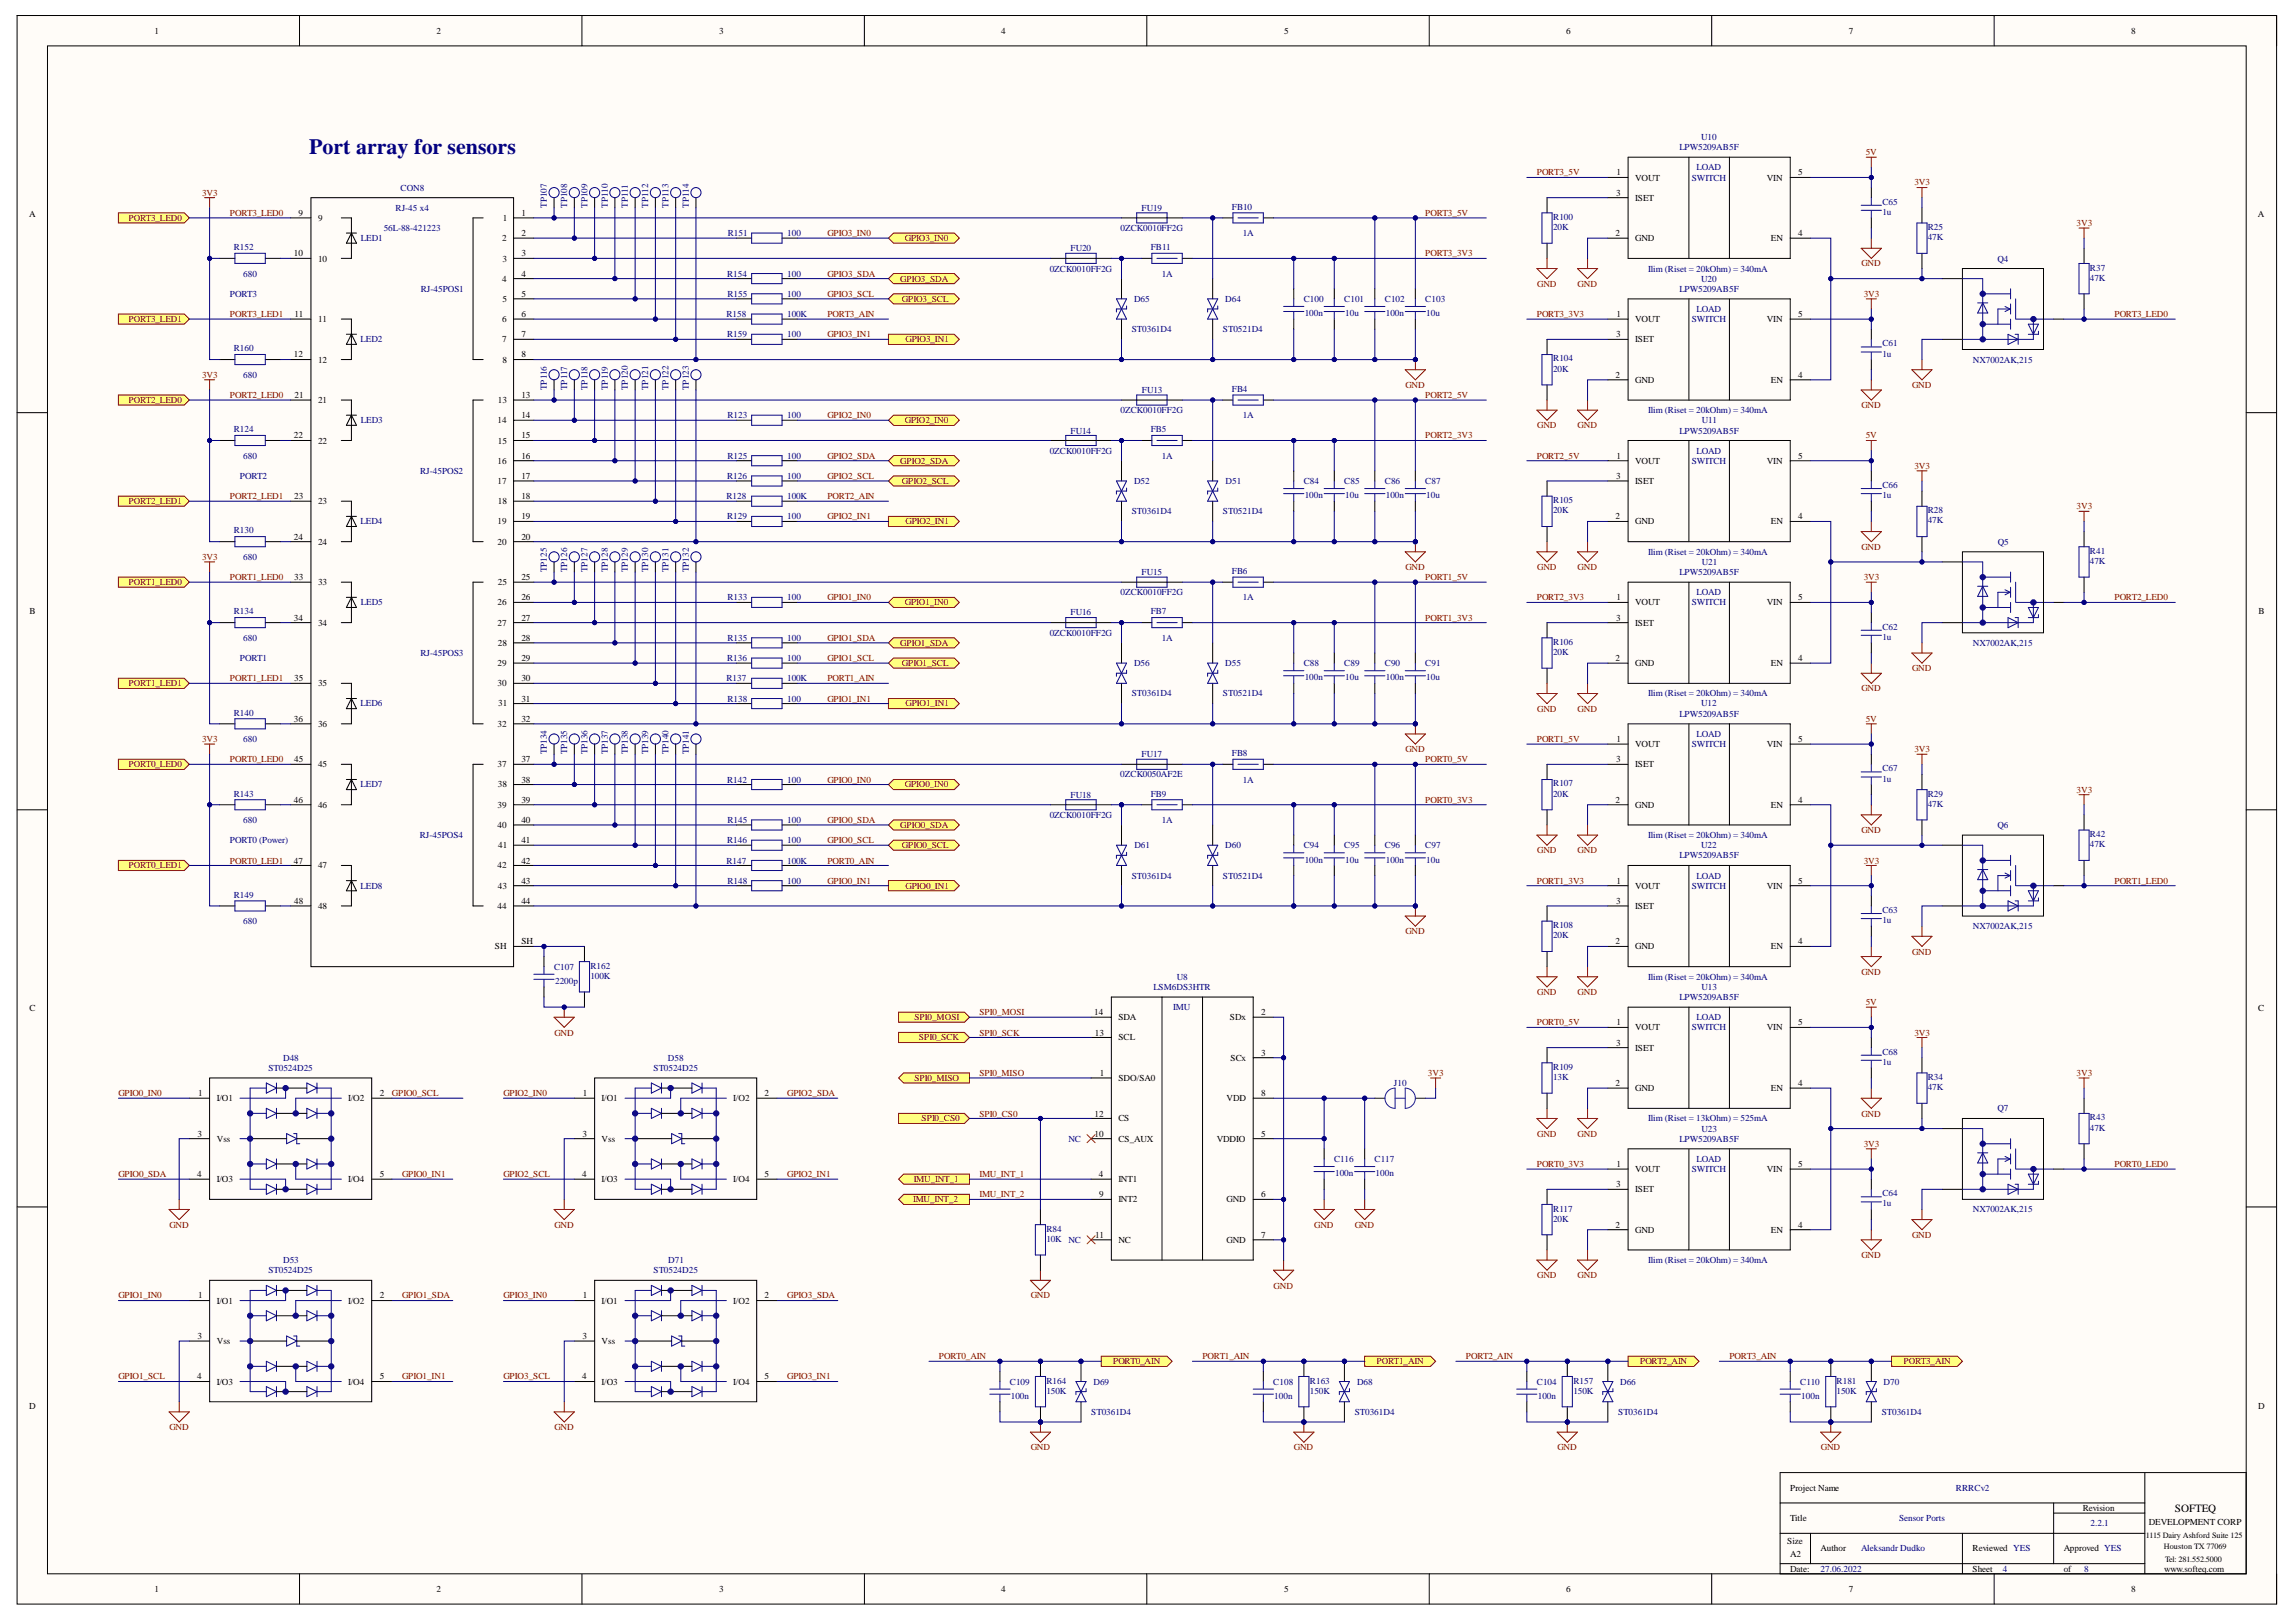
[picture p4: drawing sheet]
<svg xmlns="http://www.w3.org/2000/svg" width="297mm" height="210mm" viewBox="0 0 297 210" stroke-linecap="round" stroke-linejoin="round" font-family="sans-serif">
<defs><g id="words">
<text font-size="2.8" fill="#000080" x="40" y="20">Port array for sensors</text>
<text font-size="1.4" x="281.4" y="195.6">SOFTEQ</text>
<g font-size="1.2">
<text x="20" y="4.4">1</text>
<text x="56.5" y="4.4">2</text>
<text x="93" y="4.4">3</text>
<text x="129.5" y="4.4">4</text>
<text x="166.1" y="4.4">5</text>
<text x="202.6" y="4.4">6</text>
<text x="239.2" y="4.4">7</text>
<text x="275.7" y="4.4">8</text>
<text x="209.1" y="22.7">1</text>
<text x="211.5" y="23.4">VOUT</text>
<text x="228.6" y="23.4">VIN</text>
<text x="232.7" y="22.7">5</text>
<text x="3.8" y="28.1">A</text>
<text x="38.6" y="27.9">9</text>
<text x="41.2" y="28.6">9</text>
<text x="65" y="28.6">1</text>
<text x="67.5" y="27.9">1</text>
<text x="209.1" y="25.3">3</text>
<text x="211.5" y="26">ISET</text>
<text x="292.1" y="28.1">A</text>
<text x="38" y="33.2">10</text>
<text x="41.2" y="33.8">10</text>
<text x="65" y="31.2">2</text>
<text x="65" y="33.8">3</text>
<text x="67.5" y="30.5">2</text>
<text x="67.5" y="33.2">3</text>
<text x="67.5" y="35.8">4</text>
<text x="209" y="30.5">2</text>
<text x="211.5" y="31.2">GND</text>
<text x="229.1" y="31.2">EN</text>
<text x="232.7" y="30.5">4</text>
<text x="38.1" y="41">11</text>
<text x="41.2" y="41.7">11</text>
<text x="65" y="36.5">4</text>
<text x="65" y="41.7">6</text>
<text x="65" y="39.1">5</text>
<text x="67.5" y="38.4">5</text>
<text x="67.5" y="41">6</text>
<text x="209.1" y="41">1</text>
<text x="211.5" y="41.7">VOUT</text>
<text x="228.6" y="41.7">VIN</text>
<text x="232.7" y="41">5</text>
<text x="38" y="46.3">12</text>
<text x="41.2" y="46.9">12</text>
<text x="65" y="44.3">7</text>
<text x="65" y="46.9">8</text>
<text x="67.5" y="43.6">7</text>
<text x="67.5" y="46.3">8</text>
<text x="209.1" y="43.6">3</text>
<text x="211.5" y="44.3">ISET</text>
<text x="38.1" y="51.5">21</text>
<text x="41.2" y="52.2">21</text>
<text x="64.4" y="52.2">13</text>
<text x="67.5" y="51.5">13</text>
<text x="209" y="48.9">2</text>
<text x="211.5" y="49.6">GND</text>
<text x="229.1" y="49.6">EN</text>
<text x="232.7" y="48.9">4</text>
<text x="38" y="56.7">22</text>
<text x="41.2" y="57.4">22</text>
<text x="64.4" y="54.8">14</text>
<text x="64.4" y="57.4">15</text>
<text x="67.5" y="54.1">14</text>
<text x="67.5" y="56.7">15</text>
<text x="67.5" y="59.4">16</text>
<text x="209.1" y="59.4">1</text>
<text x="232.7" y="59.4">5</text>
<text x="38.1" y="64.6">23</text>
<text x="41.2" y="65.3">23</text>
<text x="64.4" y="60">16</text>
<text x="64.4" y="62.7">17</text>
<text x="64.4" y="65.3">18</text>
<text x="67.5" y="62">17</text>
<text x="67.5" y="64.6">18</text>
<text x="209.1" y="62">3</text>
<text x="211.5" y="60">VOUT</text>
<text x="211.5" y="62.7">ISET</text>
<text x="228.6" y="60">VIN</text>
<text x="38" y="69.8">24</text>
<text x="41.2" y="70.5">24</text>
<text x="64.4" y="67.9">19</text>
<text x="64.4" y="70.5">20</text>
<text x="67.5" y="67.2">19</text>
<text x="67.5" y="69.8">20</text>
<text x="209" y="67.2">2</text>
<text x="211.5" y="67.9">GND</text>
<text x="229.1" y="67.9">EN</text>
<text x="232.7" y="67.2">4</text>
<text x="38.1" y="75.1">33</text>
<text x="41.2" y="75.7">33</text>
<text x="64.4" y="75.7">25</text>
<text x="67.5" y="75.1">25</text>
<text x="67.5" y="77.7">26</text>
<text x="209.1" y="77.7">1</text>
<text x="232.7" y="77.7">5</text>
<text x="3.8" y="79.5">B</text>
<text x="38" y="80.3">34</text>
<text x="41.2" y="80.9">34</text>
<text x="64.4" y="78.3">26</text>
<text x="64.4" y="80.9">27</text>
<text x="64.4" y="83.6">28</text>
<text x="67.5" y="80.3">27</text>
<text x="67.5" y="82.9">28</text>
<text x="209.1" y="80.3">3</text>
<text x="211.5" y="78.3">VOUT</text>
<text x="211.5" y="80.9">ISET</text>
<text x="228.6" y="78.3">VIN</text>
<text x="292.2" y="79.5">B</text>
<text x="38.1" y="88.2">35</text>
<text x="41.2" y="88.8">35</text>
<text x="64.4" y="86.2">29</text>
<text x="64.4" y="88.8">30</text>
<text x="67.5" y="85.6">29</text>
<text x="67.5" y="88.2">30</text>
<text x="209" y="85.6">2</text>
<text x="211.5" y="86.2">GND</text>
<text x="229.1" y="86.2">EN</text>
<text x="232.7" y="85.6">4</text>
<text x="38" y="93.4">36</text>
<text x="41.2" y="94">36</text>
<text x="64.4" y="94">32</text>
<text x="64.5" y="91.4">31</text>
<text x="67.5" y="90.8">31</text>
<text x="67.5" y="93.4">32</text>
<text x="38.1" y="98.6">45</text>
<text x="41.2" y="99.3">45</text>
<text x="64.4" y="99.3">37</text>
<text x="64.4" y="101.9">38</text>
<text x="67.5" y="98.6">37</text>
<text x="67.5" y="101.3">38</text>
<text x="209.1" y="98.6">3</text>
<text x="209.1" y="96">1</text>
<text x="211.5" y="96.7">VOUT</text>
<text x="211.5" y="99.3">ISET</text>
<text x="228.6" y="96.7">VIN</text>
<text x="232.7" y="96">5</text>
<text x="38" y="103.9">46</text>
<text x="41.2" y="104.5">46</text>
<text x="64.4" y="104.5">39</text>
<text x="64.4" y="107.1">40</text>
<text x="67.5" y="103.9">39</text>
<text x="67.5" y="106.5">40</text>
<text x="209" y="103.9">2</text>
<text x="211.5" y="104.5">GND</text>
<text x="229.1" y="104.5">EN</text>
<text x="232.7" y="103.9">4</text>
<text x="38" y="111.7">47</text>
<text x="41.2" y="112.4">47</text>
<text x="64.4" y="112.4">42</text>
<text x="64.5" y="109.8">41</text>
<text x="67.5" y="109.1">41</text>
<text x="67.5" y="111.7">42</text>
<text x="38.1" y="117">48</text>
<text x="41.2" y="117.6">48</text>
<text x="64.4" y="117.6">44</text>
<text x="64.4" y="115">43</text>
<text x="67.5" y="114.4">43</text>
<text x="67.5" y="117">44</text>
<text x="209.1" y="117">3</text>
<text x="209.1" y="114.4">1</text>
<text x="211.5" y="115">VOUT</text>
<text x="211.5" y="117.6">ISET</text>
<text x="228.6" y="115">VIN</text>
<text x="232.7" y="114.4">5</text>
<text x="64" y="122.9">SH</text>
<text x="67.5" y="122.2">SH</text>
<text x="209" y="122.2">2</text>
<text x="211.5" y="122.9">GND</text>
<text x="229.1" y="122.9">EN</text>
<text x="232.7" y="122.2">4</text>
<text x="3.8" y="130.9">C</text>
<text x="141.6" y="131.4">14</text>
<text x="163.2" y="131.4">2</text>
<text x="292.2" y="130.9">C</text>
<text x="141.6" y="134">13</text>
<text x="144.7" y="134.6">SCL</text>
<text x="144.7" y="132">SDA</text>
<text x="159.1" y="132">SDx</text>
<text x="159.2" y="137.3">SCx</text>
<text x="163.2" y="136.6">3</text>
<text x="209.1" y="135.3">3</text>
<text x="209.1" y="132.7">1</text>
<text x="211.5" y="133.3">VOUT</text>
<text x="211.5" y="136">ISET</text>
<text x="228.6" y="133.3">VIN</text>
<text x="232.7" y="132.7">5</text>
<text x="25.6" y="141.9">1</text>
<text x="28" y="142.5">I/O1</text>
<text x="45" y="142.5">I/O2</text>
<text x="49.1" y="141.9">2</text>
<text x="75.4" y="141.9">1</text>
<text x="77.8" y="142.5">I/O1</text>
<text x="94.9" y="142.5">I/O2</text>
<text x="98.9" y="141.9">2</text>
<text x="142.3" y="139.2">1</text>
<text x="144.7" y="139.9">SDO/SA0</text>
<text x="158.7" y="142.5">VDD</text>
<text x="163.2" y="141.9">8</text>
<text x="209" y="140.6">2</text>
<text x="211.5" y="141.2">GND</text>
<text x="229.1" y="141.2">EN</text>
<text x="232.7" y="140.6">4</text>
<text x="25.5" y="147.1">3</text>
<text x="28" y="147.7">Vss</text>
<text x="75.4" y="147.1">3</text>
<text x="77.8" y="147.7">Vss</text>
<text x="141.6" y="147.1">10</text>
<text x="141.6" y="144.5">12</text>
<text x="144.7" y="147.7">CS_AUX</text>
<text x="144.7" y="145.1">CS</text>
<text x="157.4" y="147.7">VDDIO</text>
<text x="163.2" y="147.1">5</text>
<text x="25.5" y="152.3">4</text>
<text x="28" y="153">I/O3</text>
<text x="45" y="153">I/O4</text>
<text x="49.1" y="152.3">5</text>
<text x="75.3" y="152.3">4</text>
<text x="77.8" y="153">I/O3</text>
<text x="94.9" y="153">I/O4</text>
<text x="98.9" y="152.3">5</text>
<text x="142.1" y="152.3">4</text>
<text x="142.2" y="155">9</text>
<text x="144.7" y="153">INT1</text>
<text x="144.7" y="155.6">INT2</text>
<text x="158.7" y="155.6">GND</text>
<text x="163.2" y="155">6</text>
<text x="209.1" y="153.7">3</text>
<text x="209.1" y="151">1</text>
<text x="211.5" y="151.7">VOUT</text>
<text x="211.5" y="154.3">ISET</text>
<text x="228.6" y="151.7">VIN</text>
<text x="232.7" y="151">5</text>
<text x="141.7" y="160.2">11</text>
<text x="144.7" y="160.8">NC</text>
<text x="158.7" y="160.8">GND</text>
<text x="163.2" y="160.2">7</text>
<text x="209" y="158.9">2</text>
<text x="211.5" y="159.5">GND</text>
<text x="229.1" y="159.5">EN</text>
<text x="232.7" y="158.9">4</text>
<text x="25.5" y="173.3">3</text>
<text x="25.6" y="168">1</text>
<text x="28" y="168.7">I/O1</text>
<text x="28" y="173.9">Vss</text>
<text x="45" y="168.7">I/O2</text>
<text x="49.1" y="168">2</text>
<text x="75.4" y="173.3">3</text>
<text x="75.4" y="168">1</text>
<text x="77.8" y="168.7">I/O1</text>
<text x="77.8" y="173.9">Vss</text>
<text x="94.9" y="168.7">I/O2</text>
<text x="98.9" y="168">2</text>
<text x="25.5" y="178.5">4</text>
<text x="28" y="179.2">I/O3</text>
<text x="45" y="179.2">I/O4</text>
<text x="49.1" y="178.5">5</text>
<text x="75.3" y="178.5">4</text>
<text x="77.8" y="179.2">I/O3</text>
<text x="94.9" y="179.2">I/O4</text>
<text x="98.9" y="178.5">5</text>
<text x="3.8" y="182.3">D</text>
<text x="292.2" y="182.3">D</text>
<text x="231.6" y="192.9">Project Name</text>
<text x="231.6" y="196.8">Title</text>
<text x="269.4" y="195.5">Revision</text>
<text x="278" y="197.4">DEVELOPMENT CORP</text>
<text x="231.2" y="199.7">Size</text>
<text x="231.6" y="203.4">Date:</text>
<text x="231.6" y="201.4">A2</text>
<text x="235.5" y="200.8">Author</text>
<text x="255.2" y="200.8">Reviewed YES</text>
<text x="255.2" y="203.4">Sheet</text>
<text x="267" y="200.8">Approved YES</text>
<text x="267" y="203.4">of</text>
<text x="280" y="203.4">www.softeq.com</text>
<text x="20" y="206">1</text>
<text x="56.5" y="206">2</text>
<text x="93" y="206">3</text>
<text x="129.5" y="206">4</text>
<text x="166.1" y="206">5</text>
<text x="202.6" y="206">6</text>
<text x="239.2" y="206">7</text>
<text x="275.7" y="206">8</text>
</g>
<g font-size="1.2" fill="#800000">
<text x="198.8" y="22.7">PORT3_5V</text>
<text x="241.4" y="20.1">5V</text>
<text x="247.7" y="24">3V3</text>
<text x="16.6" y="28.6">PORT3_LED0</text>
<text x="26.1" y="25.3">3V3</text>
<text x="29.7" y="27.9">PORT3_LED0</text>
<text x="184.4" y="27.9">PORT3_5V</text>
<text x="268.6" y="29.2">3V3</text>
<text x="107" y="35.8">GPIO3_SDA</text>
<text x="107" y="30.5">GPIO3_IN0</text>
<text x="117.1" y="31.2">GPIO3_IN0</text>
<text x="184.4" y="33.2">PORT3_3V3</text>
<text x="240.8" y="34.5">GND</text>
<text x="16.6" y="41.7">PORT3_LED1</text>
<text x="29.7" y="41">PORT3_LED1</text>
<text x="107" y="38.4">GPIO3_SCL</text>
<text x="107" y="41">PORT3_AIN</text>
<text x="116.5" y="36.5">GPIO3_SDA</text>
<text x="116.7" y="39.1">GPIO3_SCL</text>
<text x="198.8" y="41">PORT3_3V3</text>
<text x="198.9" y="37.1">GND</text>
<text x="204.1" y="37.1">GND</text>
<text x="241.1" y="38.4">3V3</text>
<text x="273.6" y="41">PORT3_LED0</text>
<text x="107" y="43.6">GPIO3_IN1</text>
<text x="117.2" y="44.3">GPIO3_IN1</text>
<text x="16.6" y="52.2">PORT2_LED0</text>
<text x="26.1" y="48.9">3V3</text>
<text x="29.7" y="51.5">PORT2_LED0</text>
<text x="181.8" y="50.2">GND</text>
<text x="184.4" y="51.5">PORT2_5V</text>
<text x="240.8" y="52.8">GND</text>
<text x="247.4" y="50.2">GND</text>
<text x="107" y="59.4">GPIO2_SDA</text>
<text x="107" y="54.1">GPIO2_IN0</text>
<text x="117.1" y="54.8">GPIO2_IN0</text>
<text x="184.4" y="56.7">PORT2_3V3</text>
<text x="198.8" y="59.4">PORT2_5V</text>
<text x="198.9" y="55.4">GND</text>
<text x="204.1" y="55.4">GND</text>
<text x="241.4" y="56.7">5V</text>
<text x="16.6" y="65.3">PORT2_LED1</text>
<text x="29.7" y="64.6">PORT2_LED1</text>
<text x="107" y="62">GPIO2_SCL</text>
<text x="107" y="64.6">PORT2_AIN</text>
<text x="116.5" y="60">GPIO2_SDA</text>
<text x="116.7" y="62.7">GPIO2_SCL</text>
<text x="247.7" y="60.7">3V3</text>
<text x="268.6" y="65.9">3V3</text>
<text x="107" y="67.2">GPIO2_IN1</text>
<text x="117.2" y="67.9">GPIO2_IN1</text>
<text x="240.8" y="71.1">GND</text>
<text x="16.6" y="75.7">PORT1_LED0</text>
<text x="26.1" y="72.5">3V3</text>
<text x="29.7" y="75.1">PORT1_LED0</text>
<text x="107" y="77.7">GPIO1_IN0</text>
<text x="181.8" y="73.8">GND</text>
<text x="184.4" y="75.1">PORT1_5V</text>
<text x="198.8" y="77.7">PORT2_3V3</text>
<text x="198.9" y="73.8">GND</text>
<text x="204.1" y="73.8">GND</text>
<text x="241.1" y="75.1">3V3</text>
<text x="273.6" y="77.7">PORT2_LED0</text>
<text x="107" y="82.9">GPIO1_SDA</text>
<text x="116.5" y="83.6">GPIO1_SDA</text>
<text x="117.1" y="78.3">GPIO1_IN0</text>
<text x="184.4" y="80.3">PORT1_3V3</text>
<text x="16.6" y="88.8">PORT1_LED1</text>
<text x="29.7" y="88.2">PORT1_LED1</text>
<text x="107" y="85.6">GPIO1_SCL</text>
<text x="107" y="88.2">PORT1_AIN</text>
<text x="116.7" y="86.2">GPIO1_SCL</text>
<text x="240.8" y="89.5">GND</text>
<text x="247.4" y="86.9">GND</text>
<text x="107" y="90.8">GPIO1_IN1</text>
<text x="117.2" y="91.4">GPIO1_IN1</text>
<text x="198.9" y="92.1">GND</text>
<text x="204.1" y="92.1">GND</text>
<text x="241.4" y="93.4">5V</text>
<text x="16.6" y="99.3">PORT0_LED0</text>
<text x="26.1" y="96">3V3</text>
<text x="29.7" y="98.6">PORT0_LED0</text>
<text x="107" y="101.3">GPIO0_IN0</text>
<text x="117.1" y="101.9">GPIO0_IN0</text>
<text x="181.8" y="97.3">GND</text>
<text x="184.4" y="98.6">PORT0_5V</text>
<text x="198.8" y="96">PORT1_5V</text>
<text x="247.7" y="97.3">3V3</text>
<text x="107" y="106.5">GPIO0_SDA</text>
<text x="116.5" y="107.1">GPIO0_SDA</text>
<text x="184.4" y="103.9">PORT0_3V3</text>
<text x="240.8" y="107.8">GND</text>
<text x="268.6" y="102.6">3V3</text>
<text x="16.6" y="112.4">PORT0_LED1</text>
<text x="29.7" y="111.7">PORT0_LED1</text>
<text x="107" y="109.1">GPIO0_SCL</text>
<text x="107" y="111.7">PORT0_AIN</text>
<text x="116.7" y="109.8">GPIO0_SCL</text>
<text x="198.9" y="110.4">GND</text>
<text x="204.1" y="110.4">GND</text>
<text x="241.1" y="111.7">3V3</text>
<text x="107" y="114.4">GPIO0_IN1</text>
<text x="117.2" y="115">GPIO0_IN1</text>
<text x="198.8" y="114.4">PORT1_3V3</text>
<text x="273.6" y="114.4">PORT1_LED0</text>
<text x="181.8" y="120.9">GND</text>
<text x="247.4" y="123.5">GND</text>
<text x="126.7" y="131.4">SPI0_MOSI</text>
<text x="198.9" y="128.8">GND</text>
<text x="204.1" y="128.8">GND</text>
<text x="240.8" y="126.2">GND</text>
<text x="241.4" y="130.1">5V</text>
<text x="71.7" y="134">GND</text>
<text x="118.3" y="132">SPI0_MOSI</text>
<text x="118.9" y="134.6">SPI0_SCK</text>
<text x="126.7" y="134">SPI0_SCK</text>
<text x="198.8" y="132.7">PORT0_5V</text>
<text x="247.7" y="134">3V3</text>
<text x="15.3" y="141.9">GPIO0_IN0</text>
<text x="50.7" y="141.9">GPIO0_SCL</text>
<text x="65.1" y="141.9">GPIO2_IN0</text>
<text x="101.8" y="141.9">GPIO2_SDA</text>
<text x="118.3" y="139.9">SPI0_MISO</text>
<text x="126.7" y="139.2">SPI0_MISO</text>
<text x="184.7" y="139.2">3V3</text>
<text x="268.6" y="139.2">3V3</text>
<text x="119.2" y="145.1">SPI0_CS0</text>
<text x="126.7" y="144.5">SPI0_CS0</text>
<text x="198.9" y="147.1">GND</text>
<text x="204.1" y="147.1">GND</text>
<text x="240.8" y="144.5">GND</text>
<text x="241.1" y="148.4">3V3</text>
<text x="15.3" y="152.3">GPIO0_SDA</text>
<text x="52" y="152.3">GPIO0_IN1</text>
<text x="65.1" y="152.3">GPIO2_SCL</text>
<text x="101.8" y="152.3">GPIO2_IN1</text>
<text x="118.1" y="155.6">IMU_INT_2</text>
<text x="118.2" y="153">IMU_INT_1</text>
<text x="126.7" y="152.3">IMU_INT_1</text>
<text x="126.7" y="155">IMU_INT_2</text>
<text x="198.8" y="151">PORT0_3V3</text>
<text x="273.6" y="151">PORT0_LED0</text>
<text x="21.9" y="158.9">GND</text>
<text x="71.7" y="158.9">GND</text>
<text x="170" y="158.9">GND</text>
<text x="175.3" y="158.9">GND</text>
<text x="247.4" y="160.2">GND</text>
<text x="164.8" y="166.8">GND</text>
<text x="198.9" y="165.4">GND</text>
<text x="204.1" y="165.4">GND</text>
<text x="240.8" y="162.8">GND</text>
<text x="15.3" y="168">GPIO1_IN0</text>
<text x="52" y="168">GPIO1_SDA</text>
<text x="65.1" y="168">GPIO3_IN0</text>
<text x="101.8" y="168">GPIO3_SDA</text>
<text x="133.3" y="168">GND</text>
<text x="15.3" y="178.5">GPIO1_SCL</text>
<text x="52" y="178.5">GPIO1_IN1</text>
<text x="65.1" y="178.5">GPIO3_SCL</text>
<text x="101.8" y="178.5">GPIO3_IN1</text>
<text x="121.5" y="175.9">PORT0_AIN</text>
<text x="144" y="176.6">PORT0_AIN</text>
<text x="155.6" y="175.9">PORT1_AIN</text>
<text x="178.1" y="176.6">PORT1_AIN</text>
<text x="189.6" y="175.9">PORT2_AIN</text>
<text x="212.2" y="176.6">PORT2_AIN</text>
<text x="223.7" y="175.9">PORT3_AIN</text>
<text x="246.3" y="176.6">PORT3_AIN</text>
<text x="21.9" y="185">GND</text>
<text x="71.7" y="185">GND</text>
<text x="133.3" y="187.7">GND</text>
<text x="167.4" y="187.7">GND</text>
<text x="201.5" y="187.7">GND</text>
<text x="235.6" y="187.7">GND</text>
</g>
<g font-size="1.2" fill="#000080">
<text x="217.3" y="19.4">LPW5209AB5F</text>
<text x="218.9" y="23.4">SWITCH</text>
<text x="219.5" y="22.1">LOAD</text>
<text x="220.1" y="18.1">U10</text>
<text x="49.7" y="29.9">56L-88-421223</text>
<text x="51.2" y="27.3">RJ-45 x4</text>
<text x="51.8" y="24.7">CON8</text>
<text x="70.8" y="26.9" transform="rotate(-90 70.8 26.9)">TP107</text>
<text x="73.4" y="26.9" transform="rotate(-90 73.4 26.9)">TP108</text>
<text x="76" y="26.9" transform="rotate(-90 76 26.9)">TP109</text>
<text x="78.6" y="26.9" transform="rotate(-90 78.6 26.9)">TP110</text>
<text x="81.2" y="26.9" transform="rotate(-90 81.2 26.9)">TP111</text>
<text x="83.9" y="26.9" transform="rotate(-90 83.9 26.9)">TP112</text>
<text x="86.5" y="26.9" transform="rotate(-90 86.5 26.9)">TP113</text>
<text x="89.1" y="26.9" transform="rotate(-90 89.1 26.9)">TP114</text>
<text x="145" y="29.9">0ZCK0010FF2G</text>
<text x="147.7" y="27.3">FU19</text>
<text x="159.4" y="27.2">FB10</text>
<text x="200.9" y="29.8">20K</text>
<text x="200.9" y="28.5">R100</text>
<text x="243.5" y="27.8">1u</text>
<text x="243.5" y="26.5">C65</text>
<text x="249.4" y="29.8">R25</text>
<text x="30.2" y="32.4">R152</text>
<text x="31.5" y="35.8">680</text>
<text x="46.7" y="31.2">LED1</text>
<text x="94.1" y="35.8">R154</text>
<text x="94.1" y="30.5">R151</text>
<text x="101.8" y="35.8">100</text>
<text x="101.8" y="30.5">100</text>
<text x="135.8" y="35.2">0ZCK0010FF2G</text>
<text x="138.5" y="32.5">FU20</text>
<text x="148.9" y="32.4">FB11</text>
<text x="150.3" y="35.8">1A</text>
<text x="160.8" y="30.5">1A</text>
<text x="213.2" y="35.2">Ilim (Riset = 20kOhm) = 340mA</text>
<text x="249.4" y="31.1">47K</text>
<text x="258.4" y="33.8">Q4</text>
<text x="270.4" y="35">R37</text>
<text x="29.7" y="38.4">PORT3</text>
<text x="54.4" y="37.8">RJ-45POS1</text>
<text x="94" y="41">R158</text>
<text x="94.1" y="38.4">R155</text>
<text x="101.8" y="38.4">100</text>
<text x="101.8" y="41">100K</text>
<text x="146.7" y="39.1">D65</text>
<text x="158.5" y="39.1">D64</text>
<text x="168.7" y="39.1">C100</text>
<text x="168.8" y="40.9">100n</text>
<text x="173.9" y="39.1">C101</text>
<text x="174" y="40.9">10u</text>
<text x="179.2" y="39.1">C102</text>
<text x="179.3" y="40.9">100n</text>
<text x="184.4" y="39.1">C103</text>
<text x="184.5" y="40.9">10u</text>
<text x="217.3" y="37.8">LPW5209AB5F</text>
<text x="218.9" y="41.7">SWITCH</text>
<text x="219.5" y="40.4">LOAD</text>
<text x="220.1" y="36.5">U20</text>
<text x="270.4" y="36.3">47K</text>
<text x="30.2" y="45.5">R160</text>
<text x="46.6" y="44.3">LED2</text>
<text x="94.1" y="43.6">R159</text>
<text x="101.8" y="43.6">100</text>
<text x="146.4" y="43">ST0361D4</text>
<text x="158.2" y="43">ST0521D4</text>
<text x="200.9" y="46.8">R104</text>
<text x="243.5" y="46.1">1u</text>
<text x="243.5" y="44.8">C61</text>
<text x="255.2" y="46.9">NX7002AK,215</text>
<text x="31.5" y="48.9">680</text>
<text x="70.8" y="50.4" transform="rotate(-90 70.8 50.4)">TP116</text>
<text x="73.4" y="50.4" transform="rotate(-90 73.4 50.4)">TP117</text>
<text x="76" y="50.4" transform="rotate(-90 76 50.4)">TP118</text>
<text x="78.6" y="50.4" transform="rotate(-90 78.6 50.4)">TP119</text>
<text x="81.2" y="50.4" transform="rotate(-90 81.2 50.4)">TP120</text>
<text x="83.9" y="50.4" transform="rotate(-90 83.9 50.4)">TP121</text>
<text x="86.5" y="50.4" transform="rotate(-90 86.5 50.4)">TP122</text>
<text x="89.1" y="50.4" transform="rotate(-90 89.1 50.4)">TP123</text>
<text x="145" y="53.5">0ZCK0010FF2G</text>
<text x="147.7" y="50.9">FU13</text>
<text x="159.4" y="50.7">FB4</text>
<text x="200.9" y="48.1">20K</text>
<text x="213.2" y="53.5">Ilim (Riset = 20kOhm) = 340mA</text>
<text x="30.2" y="55.9">R124</text>
<text x="31.5" y="59.4">680</text>
<text x="46.7" y="54.8">LED3</text>
<text x="94.1" y="59.4">R125</text>
<text x="94.1" y="54.1">R123</text>
<text x="101.8" y="59.4">100</text>
<text x="101.8" y="54.1">100</text>
<text x="135.8" y="58.7">0ZCK0010FF2G</text>
<text x="138.5" y="56.1">FU14</text>
<text x="148.9" y="55.9">FB5</text>
<text x="150.3" y="59.4">1A</text>
<text x="160.8" y="54.1">1A</text>
<text x="217.3" y="56.1">LPW5209AB5F</text>
<text x="219.5" y="58.7">LOAD</text>
<text x="220.2" y="54.8">U11</text>
<text x="31" y="62">PORT2</text>
<text x="54.3" y="61.3">RJ-45POS2</text>
<text x="94" y="64.6">R128</text>
<text x="94.1" y="62">R126</text>
<text x="101.8" y="62">100</text>
<text x="101.8" y="64.6">100K</text>
<text x="146.7" y="62.7">D52</text>
<text x="158.6" y="62.7">D51</text>
<text x="168.7" y="62.7">C84</text>
<text x="168.8" y="64.5">100n</text>
<text x="173.9" y="62.7">C85</text>
<text x="174" y="64.5">10u</text>
<text x="179.2" y="62.7">C86</text>
<text x="179.3" y="64.5">100n</text>
<text x="184.4" y="62.7">C87</text>
<text x="184.5" y="64.5">10u</text>
<text x="200.9" y="65.1">R105</text>
<text x="218.9" y="60">SWITCH</text>
<text x="243.5" y="64.5">1u</text>
<text x="243.5" y="63.2">C66</text>
<text x="30.2" y="69">R130</text>
<text x="46.6" y="67.9">LED4</text>
<text x="94.1" y="67.2">R129</text>
<text x="101.8" y="67.2">100</text>
<text x="146.4" y="66.5">ST0361D4</text>
<text x="158.2" y="66.5">ST0521D4</text>
<text x="200.9" y="66.4">20K</text>
<text x="213.2" y="71.8">Ilim (Riset = 20kOhm) = 340mA</text>
<text x="249.4" y="67.7">47K</text>
<text x="249.4" y="66.4">R28</text>
<text x="258.5" y="70.5">Q5</text>
<text x="270.4" y="71.7">R41</text>
<text x="31.5" y="72.5">680</text>
<text x="70.8" y="74" transform="rotate(-90 70.8 74)">TP125</text>
<text x="73.4" y="74" transform="rotate(-90 73.4 74)">TP126</text>
<text x="76" y="74" transform="rotate(-90 76 74)">TP127</text>
<text x="78.6" y="74" transform="rotate(-90 78.6 74)">TP128</text>
<text x="81.2" y="74" transform="rotate(-90 81.2 74)">TP129</text>
<text x="83.9" y="74" transform="rotate(-90 83.9 74)">TP130</text>
<text x="86.5" y="74" transform="rotate(-90 86.5 74)">TP131</text>
<text x="89.1" y="74" transform="rotate(-90 89.1 74)">TP132</text>
<text x="94.1" y="77.7">R133</text>
<text x="101.8" y="77.7">100</text>
<text x="145" y="77">0ZCK0010FF2G</text>
<text x="147.7" y="74.4">FU15</text>
<text x="159.4" y="74.3">FB6</text>
<text x="160.8" y="77.7">1A</text>
<text x="217.3" y="74.4">LPW5209AB5F</text>
<text x="219.5" y="77">LOAD</text>
<text x="220.2" y="73.1">U21</text>
<text x="270.4" y="73">47K</text>
<text x="30.2" y="79.5">R134</text>
<text x="31.5" y="82.9">680</text>
<text x="46.7" y="78.3">LED5</text>
<text x="94.1" y="82.9">R135</text>
<text x="101.8" y="82.9">100</text>
<text x="135.8" y="82.3">0ZCK0010FF2G</text>
<text x="138.5" y="79.6">FU16</text>
<text x="148.9" y="79.5">FB7</text>
<text x="150.3" y="82.9">1A</text>
<text x="200.9" y="83.4">R106</text>
<text x="218.9" y="78.3">SWITCH</text>
<text x="243.5" y="82.8">1u</text>
<text x="243.5" y="81.5">C62</text>
<text x="255.2" y="83.6">NX7002AK,215</text>
<text x="31" y="85.6">PORT1</text>
<text x="54.4" y="84.9">RJ-45POS3</text>
<text x="94" y="88.2">R137</text>
<text x="94.1" y="85.6">R136</text>
<text x="101.8" y="85.6">100</text>
<text x="101.8" y="88.2">100K</text>
<text x="146.7" y="86.2">D56</text>
<text x="158.5" y="86.2">D55</text>
<text x="168.7" y="86.2">C88</text>
<text x="168.8" y="88">100n</text>
<text x="173.9" y="86.2">C89</text>
<text x="174" y="88">10u</text>
<text x="179.2" y="86.2">C90</text>
<text x="179.3" y="88">100n</text>
<text x="184.4" y="86.2">C91</text>
<text x="184.5" y="88">10u</text>
<text x="200.9" y="84.8">20K</text>
<text x="30.2" y="92.6">R140</text>
<text x="46.6" y="91.4">LED6</text>
<text x="94.1" y="90.8">R138</text>
<text x="101.8" y="90.8">100</text>
<text x="146.4" y="90.1">ST0361D4</text>
<text x="158.2" y="90.1">ST0521D4</text>
<text x="213.2" y="90.1">Ilim (Riset = 20kOhm) = 340mA</text>
<text x="217.3" y="92.7">LPW5209AB5F</text>
<text x="219.5" y="95.4">LOAD</text>
<text x="220.1" y="91.4">U12</text>
<text x="31.5" y="96">680</text>
<text x="46.6" y="101.9">LED7</text>
<text x="70.8" y="97.6" transform="rotate(-90 70.8 97.6)">TP134</text>
<text x="73.4" y="97.6" transform="rotate(-90 73.4 97.6)">TP135</text>
<text x="76" y="97.6" transform="rotate(-90 76 97.6)">TP136</text>
<text x="78.6" y="97.6" transform="rotate(-90 78.6 97.6)">TP137</text>
<text x="81.2" y="97.6" transform="rotate(-90 81.2 97.6)">TP138</text>
<text x="83.9" y="97.6" transform="rotate(-90 83.9 97.6)">TP139</text>
<text x="86.5" y="97.6" transform="rotate(-90 86.5 97.6)">TP140</text>
<text x="89.1" y="97.6" transform="rotate(-90 89.1 97.6)">TP141</text>
<text x="94.1" y="101.3">R142</text>
<text x="101.8" y="101.3">100</text>
<text x="144.9" y="100.6">0ZCK0050AF2E</text>
<text x="147.7" y="98">FU17</text>
<text x="159.4" y="97.8">FB8</text>
<text x="160.8" y="101.3">1A</text>
<text x="200.9" y="101.8">R107</text>
<text x="218.9" y="96.7">SWITCH</text>
<text x="243.5" y="101.1">1u</text>
<text x="243.5" y="99.8">C67</text>
<text x="30.2" y="103.1">R143</text>
<text x="31.5" y="106.5">680</text>
<text x="94.1" y="106.5">R145</text>
<text x="101.8" y="106.5">100</text>
<text x="135.8" y="105.8">0ZCK0010FF2G</text>
<text x="138.5" y="103.2">FU18</text>
<text x="148.9" y="103.1">FB9</text>
<text x="150.3" y="106.5">1A</text>
<text x="200.9" y="103.1">20K</text>
<text x="249.4" y="104.4">47K</text>
<text x="249.4" y="103.1">R29</text>
<text x="258.4" y="107.1">Q6</text>
<text x="29.7" y="109.1">PORT0 (Power)</text>
<text x="54.3" y="108.5">RJ-45POS4</text>
<text x="94" y="111.7">R147</text>
<text x="94.1" y="109.1">R146</text>
<text x="101.8" y="109.1">100</text>
<text x="101.8" y="111.7">100K</text>
<text x="146.4" y="113.7">ST0361D4</text>
<text x="146.8" y="109.8">D61</text>
<text x="158.2" y="113.7">ST0521D4</text>
<text x="158.5" y="109.8">D60</text>
<text x="168.7" y="109.8">C94</text>
<text x="168.8" y="111.6">100n</text>
<text x="173.9" y="109.8">C95</text>
<text x="174" y="111.6">10u</text>
<text x="179.2" y="109.8">C96</text>
<text x="179.3" y="111.6">100n</text>
<text x="184.4" y="109.8">C97</text>
<text x="184.5" y="111.6">10u</text>
<text x="213.2" y="108.5">Ilim (Riset = 20kOhm) = 340mA</text>
<text x="217.3" y="111.1">LPW5209AB5F</text>
<text x="219.5" y="113.7">LOAD</text>
<text x="220.1" y="109.8">U22</text>
<text x="270.4" y="109.6">47K</text>
<text x="270.4" y="108.3">R42</text>
<text x="30.2" y="116.2">R149</text>
<text x="31.5" y="119.6">680</text>
<text x="46.6" y="115">LED8</text>
<text x="94.1" y="114.4">R148</text>
<text x="101.8" y="114.4">100</text>
<text x="218.9" y="115">SWITCH</text>
<text x="243.5" y="119.5">1u</text>
<text x="243.5" y="118.2">C63</text>
<text x="71.7" y="125.5">C107</text>
<text x="76.4" y="125.4">R162</text>
<text x="200.9" y="121.4">20K</text>
<text x="200.9" y="120.1">R108</text>
<text x="255.2" y="120.2">NX7002AK,215</text>
<text x="71.8" y="127.3">2200p</text>
<text x="76.4" y="126.7">100K</text>
<text x="149.2" y="128.1">LSM6DS3HTR</text>
<text x="151.8" y="130.7">IMU</text>
<text x="152.3" y="126.8">U8</text>
<text x="213.2" y="126.8">Ilim (Riset = 20kOhm) = 340mA</text>
<text x="217.3" y="129.4">LPW5209AB5F</text>
<text x="220.1" y="128.1">U13</text>
<text x="36.6" y="137.3">D48</text>
<text x="86.4" y="137.3">D58</text>
<text x="218.9" y="133.3">SWITCH</text>
<text x="219.5" y="132">LOAD</text>
<text x="243.5" y="137.8">1u</text>
<text x="243.5" y="136.5">C68</text>
<text x="34.7" y="138.6">ST0524D25</text>
<text x="84.5" y="138.6">ST0524D25</text>
<text x="180.3" y="140.6">J10</text>
<text x="200.9" y="139.8">13K</text>
<text x="200.9" y="138.4">R109</text>
<text x="249.4" y="141.1">47K</text>
<text x="249.4" y="139.8">R34</text>
<text x="258.4" y="143.8">Q7</text>
<text x="138.2" y="147.7">NC</text>
<text x="213.2" y="145.1">Ilim (Riset = 13kOhm) = 525mA</text>
<text x="217.3" y="147.7">LPW5209AB5F</text>
<text x="220.1" y="146.4">U23</text>
<text x="270.4" y="146.3">47K</text>
<text x="270.4" y="145">R43</text>
<text x="172.6" y="150.4">C116</text>
<text x="172.7" y="152.2">100n</text>
<text x="177.8" y="150.4">C117</text>
<text x="178" y="152.2">100n</text>
<text x="218.9" y="151.7">SWITCH</text>
<text x="219.5" y="150.4">LOAD</text>
<text x="243.5" y="154.8">C64</text>
<text x="135.4" y="160.7">10K NC</text>
<text x="135.4" y="159.4">R84</text>
<text x="200.9" y="158.1">20K</text>
<text x="200.9" y="156.8">R117</text>
<text x="243.5" y="156.1">1u</text>
<text x="255.2" y="156.9">NX7002AK,215</text>
<text x="34.7" y="164.8">ST0524D25</text>
<text x="36.6" y="163.5">D53</text>
<text x="84.5" y="164.8">ST0524D25</text>
<text x="86.4" y="163.5">D71</text>
<text x="213.2" y="163.5">Ilim (Riset = 20kOhm) = 340mA</text>
<text x="130.6" y="179.2">C109</text>
<text x="135.4" y="179">R164</text>
<text x="141.5" y="179.2">D69</text>
<text x="164.7" y="179.2">C108</text>
<text x="169.5" y="179">R163</text>
<text x="175.6" y="179.2">D68</text>
<text x="198.8" y="179.2">C104</text>
<text x="203.6" y="179">R157</text>
<text x="209.6" y="179.2">D66</text>
<text x="232.9" y="179.2">C110</text>
<text x="237.6" y="179">R181</text>
<text x="243.7" y="179.2">D70</text>
<text x="130.8" y="181">100n</text>
<text x="135.4" y="180.4">150K</text>
<text x="141.2" y="183.1">ST0361D4</text>
<text x="164.9" y="181">100n</text>
<text x="169.5" y="180.4">150K</text>
<text x="175.3" y="183.1">ST0361D4</text>
<text x="198.9" y="181">100n</text>
<text x="203.6" y="180.4">150K</text>
<text x="209.4" y="183.1">ST0361D4</text>
<text x="233" y="181">100n</text>
<text x="237.6" y="180.4">150K</text>
<text x="243.4" y="183.1">ST0361D4</text>
<text x="245.7" y="196.8">Sensor Ports</text>
<text x="253" y="192.9">RRRCv2</text>
<text x="270.5" y="197.5">2.2.1</text>
<text x="235.5" y="203.4">27.06.2022</text>
<text x="240.8" y="200.8">Aleksandr Dudko</text>
<text x="259.1" y="203.4">4</text>
<text x="269.6" y="203.4">8</text>
</g>
<g font-size="1.1">
<text x="277.6" y="199">1115 Dairy Ashford Suite 125</text>
<text x="279.9" y="200.5">Houston TX 77069</text>
<text x="280.1" y="202.1">Tel: 281.552.5000</text>
</g>
</g></defs>
<path d="M2.2 2h292.3v205.6h-292.3z" fill-rule="evenodd" fill="#fffcf8"/>
<path d="M2.2 2h292.3v205.6h-292.3z" fill="none" stroke="#000" stroke-width=".13"/>
<path d="M6.1 5.9h284.5v197.8h-284.5z" fill-rule="evenodd" fill="#fffcf8"/>
<g fill="none" stroke="#000" stroke-width=".13">
<path d="M2.2 2h3.9M6.1 5.9h284.5v197.8h-284.5zM38.7 2v3.9M75.3 2v3.9M111.8 2v3.9M148.4 2v3.9M184.9 2v3.9M221.4 2v3.9M258 2v3.9M290.6 2h3.9v3.9M2.2 53.4h3.9M290.6 53.4h3.9"/>
<path d="M2.2 104.8h3.9M290.6 104.8h3.9M2.2 156.2h3.9M290.6 156.2h3.9M230.3 190.6h60.3v13.1h-60.3zM230.3 194.5h47.2M230.3 198.4h47.2M234.2 198.4v4M253.9 198.4v5.3M265.7 194.5v7.9M265.7 195.8h11.8M277.5 190.6v13.1"/>
<path d="M38.8 203.7v3.9M75.3 203.7v3.9M111.8 203.7v3.9M148.4 203.7v3.9M184.9 203.7v3.9M221.4 203.7v3.9M230.3 202.4h47.2M258 203.7v3.9M294.5 203.7v3.9"/>
</g>
<path d="M71.7 131.6h2.6l-1.3 1.3zM73 130.3v1.3" fill="none" stroke="#800000" stroke-width=".13"/>
<circle cx="73" cy="130.3" r=".26" fill="#000080"/>
<circle cx="73" cy="130.3" r=".26" fill="none" stroke="#000080" stroke-width=".13"/>
<path d="M196.2 179.8h2.6M197.5 178.8v.9M196.2 180.4h2.6M197.5 180.5v.9" fill="none" stroke="#11037f" stroke-width=".13"/>
<path d="M197.5 177.5v1.3M197.5 181.4v1.3" fill="none" stroke="#000" stroke-width=".13"/>
<circle cx="202.8" cy="184" r=".26" fill="#000080"/>
<circle cx="202.8" cy="184" r=".26" fill="none" stroke="#000080" stroke-width=".13"/>
<circle cx="202.8" cy="176.2" r=".26" fill="#000080"/>
<circle cx="202.8" cy="176.2" r=".26" fill="none" stroke="#000080" stroke-width=".13"/>
<path d="M202.8 182.1v1.9" fill="none" stroke="#000" stroke-width=".13"/>
<circle cx="202.8" cy="184" r=".26" fill="#000080"/>
<circle cx="202.8" cy="184" r=".26" fill="none" stroke="#000080" stroke-width=".13"/>
<path d="M202.8 176.2v1.9" fill="none" stroke="#000" stroke-width=".13"/>
<circle cx="202.8" cy="176.2" r=".26" fill="#000080"/>
<circle cx="202.8" cy="176.2" r=".26" fill="none" stroke="#000080" stroke-width=".13"/>
<path d="M202.1 178.1h1.3v4h-1.3z" fill="none" stroke="#11037f" stroke-width=".13"/>
<path d="M201.5 185.3h2.6l-1.3 1.3zM202.8 184v1.3" fill="none" stroke="#800000" stroke-width=".13"/>
<circle cx="202.8" cy="184" r=".26" fill="#000080"/>
<circle cx="202.8" cy="184" r=".26" fill="none" stroke="#000080" stroke-width=".13"/>
<path d="M162.1 179.8h2.7M163.4 178.8v.9M162.1 180.4h2.7M163.4 180.5v.9" fill="none" stroke="#11037f" stroke-width=".13"/>
<path d="M163.4 177.5v1.3M163.4 181.4v1.3" fill="none" stroke="#000" stroke-width=".13"/>
<circle cx="168.7" cy="184" r=".26" fill="#000080"/>
<circle cx="168.7" cy="184" r=".26" fill="none" stroke="#000080" stroke-width=".13"/>
<circle cx="168.7" cy="176.2" r=".26" fill="#000080"/>
<circle cx="168.7" cy="176.2" r=".26" fill="none" stroke="#000080" stroke-width=".13"/>
<path d="M168.7 182.1v1.9" fill="none" stroke="#000" stroke-width=".13"/>
<circle cx="168.7" cy="184" r=".26" fill="#000080"/>
<circle cx="168.7" cy="184" r=".26" fill="none" stroke="#000080" stroke-width=".13"/>
<path d="M168.7 176.2v1.9" fill="none" stroke="#000" stroke-width=".13"/>
<circle cx="168.7" cy="176.2" r=".26" fill="#000080"/>
<circle cx="168.7" cy="176.2" r=".26" fill="none" stroke="#000080" stroke-width=".13"/>
<path d="M168 178.1h1.3v4h-1.3z" fill="none" stroke="#11037f" stroke-width=".13"/>
<path d="M167.4 185.3h2.6l-1.3 1.3zM168.7 184v1.3" fill="none" stroke="#800000" stroke-width=".13"/>
<circle cx="168.7" cy="184" r=".26" fill="#000080"/>
<circle cx="168.7" cy="184" r=".26" fill="none" stroke="#000080" stroke-width=".13"/>
<path d="M128.1 179.8h2.6M129.4 178.8v.9M128.1 180.4h2.6M129.4 180.5v.9" fill="none" stroke="#11037f" stroke-width=".13"/>
<path d="M129.4 177.5v1.3M129.4 181.4v1.3" fill="none" stroke="#000" stroke-width=".13"/>
<circle cx="134.6" cy="184" r=".26" fill="#000080"/>
<circle cx="134.6" cy="184" r=".26" fill="none" stroke="#000080" stroke-width=".13"/>
<circle cx="134.6" cy="176.2" r=".26" fill="#000080"/>
<circle cx="134.6" cy="176.2" r=".26" fill="none" stroke="#000080" stroke-width=".13"/>
<path d="M134.6 182.1v1.9" fill="none" stroke="#000" stroke-width=".13"/>
<circle cx="134.6" cy="184" r=".26" fill="#000080"/>
<circle cx="134.6" cy="184" r=".26" fill="none" stroke="#000080" stroke-width=".13"/>
<path d="M134.6 176.2v1.9" fill="none" stroke="#000" stroke-width=".13"/>
<circle cx="134.6" cy="176.2" r=".26" fill="#000080"/>
<circle cx="134.6" cy="176.2" r=".26" fill="none" stroke="#000080" stroke-width=".13"/>
<path d="M134 178.1h1.3v4h-1.3z" fill="none" stroke="#11037f" stroke-width=".13"/>
<path d="M133.3 185.3h2.6l-1.3 1.3zM134.6 184v1.3" fill="none" stroke="#800000" stroke-width=".13"/>
<circle cx="134.6" cy="184" r=".26" fill="#000080"/>
<circle cx="134.6" cy="184" r=".26" fill="none" stroke="#000080" stroke-width=".13"/>
<path d="M230.3 179.8h2.6M231.6 178.8v.9M230.3 180.4h2.6M231.6 180.5v.9" fill="none" stroke="#11037f" stroke-width=".13"/>
<path d="M231.6 177.5v1.3M231.6 181.4v1.3" fill="none" stroke="#000" stroke-width=".13"/>
<circle cx="236.9" cy="184" r=".26" fill="#000080"/>
<circle cx="236.9" cy="184" r=".26" fill="none" stroke="#000080" stroke-width=".13"/>
<circle cx="236.9" cy="176.2" r=".26" fill="#000080"/>
<circle cx="236.9" cy="176.2" r=".26" fill="none" stroke="#000080" stroke-width=".13"/>
<path d="M236.9 182.1v1.9" fill="none" stroke="#000" stroke-width=".13"/>
<circle cx="236.9" cy="184" r=".26" fill="#000080"/>
<circle cx="236.9" cy="184" r=".26" fill="none" stroke="#000080" stroke-width=".13"/>
<path d="M236.9 176.2v1.9" fill="none" stroke="#000" stroke-width=".13"/>
<circle cx="236.9" cy="176.2" r=".26" fill="#000080"/>
<circle cx="236.9" cy="176.2" r=".26" fill="none" stroke="#000080" stroke-width=".13"/>
<path d="M236.2 178.1h1.3v4h-1.3z" fill="none" stroke="#11037f" stroke-width=".13"/>
<path d="M235.5 185.3h2.7l-1.3 1.3zM236.9 184v1.3" fill="none" stroke="#800000" stroke-width=".13"/>
<circle cx="236.9" cy="184" r=".26" fill="#000080"/>
<circle cx="236.9" cy="184" r=".26" fill="none" stroke="#000080" stroke-width=".13"/>
<path d="M69.1 126.7h2.6M69.1 126.1h2.6M70.4 125.1v.9M70.4 126.8v.9M75 124.4h1.3v4h-1.3z" fill="none" stroke="#11037f" stroke-width=".13"/>
<path d="M70.4 123.8v1.3M70.4 127.7v1.3M75.6 122.5v1.9M75.6 128.4v1.9" fill="none" stroke="#000" stroke-width=".13"/>
<path d="M176.6 175.5h8.5l.6 .7-.6 .6h-8.5z" fill-rule="evenodd" fill="#ffff80"/>
<path d="M176.6 175.5h8.5l.6 .7-.6 .6h-8.5z" fill="none" stroke="#800000" stroke-width=".13"/>
<path d="M142.5 175.5h8.5l.6 .7-.6 .6h-8.5z" fill-rule="evenodd" fill="#ffff80"/>
<path d="M142.5 175.5h8.5l.6 .7-.6 .6h-8.5z" fill="none" stroke="#800000" stroke-width=".13"/>
<path d="M210.6 175.5h8.6l.6 .7-.6 .6h-8.6z" fill-rule="evenodd" fill="#ffff80"/>
<path d="M210.6 175.5h8.6l.6 .7-.6 .6h-8.6z" fill="none" stroke="#800000" stroke-width=".13"/>
<path d="M244.7 175.5h8.5l.7 .7-.7 .6h-8.5z" fill-rule="evenodd" fill="#ffff80"/>
<path d="M244.7 175.5h8.5l.7 .7-.7 .6h-8.5z" fill="none" stroke="#800000" stroke-width=".13"/>
<circle cx="208" cy="176.2" r=".26" fill="#000080"/>
<circle cx="208" cy="176.2" r=".26" fill="none" stroke="#000080" stroke-width=".13"/>
<path d="M208 176.2v2.6M208 181.4v2.6" fill="none" stroke="#000" stroke-width=".13"/>
<circle cx="208" cy="176.2" r=".26" fill="#000080"/>
<circle cx="208" cy="176.2" r=".26" fill="none" stroke="#000080" stroke-width=".13"/>
<path d="M207.4 178.8h1.3l-1.3 2.6h1.3zM208.7 179.7v.4h-1.3v.4" fill="none" stroke="#11037f" stroke-width=".13"/>
<circle cx="173.9" cy="176.2" r=".26" fill="#000080"/>
<circle cx="173.9" cy="176.2" r=".26" fill="none" stroke="#000080" stroke-width=".13"/>
<path d="M173.9 176.2v2.6M173.9 181.4v2.6" fill="none" stroke="#000" stroke-width=".13"/>
<circle cx="173.9" cy="176.2" r=".26" fill="#000080"/>
<circle cx="173.9" cy="176.2" r=".26" fill="none" stroke="#000080" stroke-width=".13"/>
<path d="M173.3 178.8h1.3l-1.3 2.6h1.3zM174.6 179.7v.4h-1.3v.4" fill="none" stroke="#11037f" stroke-width=".13"/>
<circle cx="139.9" cy="176.2" r=".26" fill="#000080"/>
<circle cx="139.9" cy="176.2" r=".26" fill="none" stroke="#000080" stroke-width=".13"/>
<path d="M139.9 176.2v2.6M139.9 181.4v2.6" fill="none" stroke="#000" stroke-width=".13"/>
<circle cx="139.9" cy="176.2" r=".26" fill="#000080"/>
<circle cx="139.9" cy="176.2" r=".26" fill="none" stroke="#000080" stroke-width=".13"/>
<path d="M139.2 178.8h1.3l-1.3 2.6h1.3zM140.5 179.7v.4h-1.3v.4" fill="none" stroke="#11037f" stroke-width=".13"/>
<circle cx="242.1" cy="176.2" r=".26" fill="#000080"/>
<circle cx="242.1" cy="176.2" r=".26" fill="none" stroke="#000080" stroke-width=".13"/>
<path d="M242.1 176.2v2.6M242.1 181.4v2.6" fill="none" stroke="#000" stroke-width=".13"/>
<circle cx="242.1" cy="176.2" r=".26" fill="#000080"/>
<circle cx="242.1" cy="176.2" r=".26" fill="none" stroke="#000080" stroke-width=".13"/>
<g fill="none" stroke="#11037f" stroke-width=".13">
<path d="M31 152.6h5.9v1.3M31 147.4h1.4M32.4 150.6h2.1M32.5 144.1h2M34.5 140.2l1.3 .6-1.3 .7zM34.5 143.4l1.3 .7-1.3 .6zM34.5 150l1.3 .6-1.3 .7zM34.5 153.2l1.3 .7-1.3 .7zM34.5 140.8h-2.1v13.1h2.1M35.8 140.2v1.3M35.8 143.4v1.3M35.8 150v1.3"/>
<path d="M35.8 153.2v1.4M36.9 140.8v1.3h-5.9M37.1 146.7l1.3 .7-1.3 .6zM38 146.7h.4v1.3h.4M38.3 150.6v2h5.9M39.7 140.2l1.3 .6-1.3 .7zM39.7 143.4l1.3 .7-1.3 .6zM39.7 150l1.3 .6-1.3 .7zM39.7 153.2l1.3 .7-1.3 .7zM40.9 140.8h1.9v13.1h-1.9M40.9 150.6h1.9M40.9 144.1h1.9"/>
<path d="M41 140.2v1.3M41 143.4v1.3M41 150v1.3M41 153.2v1.4M44.2 142.1h-5.9v2M80.9 147.4h1.3M80.9 152.6h5.9v1.3M82.2 150.6h2.1M82.3 144.1h2M84.3 140.2l1.3 .6-1.3 .7zM84.3 143.4l1.3 .7-1.3 .6zM84.3 150l1.3 .6-1.3 .7z"/>
<path d="M84.3 153.2l1.3 .7-1.3 .7zM84.3 140.8h-2.1v13.1h2.1M85.6 140.2v1.3M85.6 143.4v1.3M85.6 150v1.3M85.6 153.2v1.4M86.8 140.8v1.3h-5.9M86.9 146.7l1.3 .7-1.3 .6zM87.8 146.7h.4v1.3h.4M88.1 150.6v2h5.9M89.5 140.2l1.3 .6-1.3 .7zM89.5 143.4l1.3 .7-1.3 .6z"/>
<path d="M89.5 150l1.3 .6-1.3 .7zM89.5 153.2l1.3 .7-1.3 .7zM90.7 140.8h2v13.1h-2M90.7 150.6h2M90.7 144.1h2M90.8 140.2v1.3M90.8 143.4v1.3M90.8 150v1.3M90.8 153.2v1.4M94 142.1h-5.9v2M133.9 158.5h1.4v3.9h-1.4zM170 151.6h2.6"/>
<path d="M170 151h2.6M171.3 150v.9M171.3 151.7v.9M175.2 151.6h2.7M175.2 151h2.7M176.6 150v.9M176.6 151.7v.9M31.1 178.8h5.9v1.3M31.1 173.5h1.3M32.4 176.8h2.1M32.5 170.3h2M34.5 167h-2.1v13.1h2.1"/>
<path d="M34.5 166.3l1.3 .7-1.3 .7zM34.5 169.6l1.3 .7-1.3 .6zM34.5 176.2l1.3 .6-1.3 .7zM34.5 179.4l1.3 .7-1.3 .6zM35.8 166.3v1.4M35.8 169.6v1.3M35.8 176.2v1.3M35.8 179.4v1.3M36.9 167v1.3h-5.9M37.1 172.9l1.3 .6-1.3 .7zM38 172.9h.4v1.3h.4M38.3 176.8v2h5.9"/>
<path d="M39.7 166.3l1.3 .7-1.3 .7zM39.7 169.6l1.3 .7-1.3 .6zM39.7 179.4l1.3 .7-1.3 .6zM39.7 176.2l1.3 .6-1.3 .7zM40.9 167h2v13.1h-2M40.9 170.3h1.9M40.9 176.8h2M41 166.3v1.4M41 169.6v1.3M41 176.2v1.3M41 179.4v1.3M44.2 168.3h-5.9v2"/>
<path d="M80.9 178.8h5.9v1.3M80.9 173.5h1.3M82.2 176.8h2.1M82.3 170.3h2M84.3 167h-2.1v13.1h2.1M84.3 166.3l1.3 .7-1.3 .7zM84.3 169.6l1.3 .7-1.3 .6zM84.3 176.2l1.3 .6-1.3 .7zM84.3 179.4l1.3 .7-1.3 .6zM85.6 166.3v1.4M85.6 169.6v1.3M85.6 176.2v1.3"/>
<path d="M85.6 179.4v1.3M86.8 167v1.3h-5.9M86.9 172.9l1.3 .6-1.3 .7zM87.8 172.9h.4v1.3h.4M88.1 176.8v2h5.9M89.5 166.3l1.3 .7-1.3 .7zM89.5 169.6l1.3 .7-1.3 .6zM89.5 176.2l1.3 .6-1.3 .7zM89.5 179.4l1.3 .7-1.3 .6zM90.7 167h2v13.1h-2M90.7 170.3h2M90.7 176.8h2"/>
<path d="M90.8 166.3v1.4M90.8 169.6v1.3M90.8 176.2v1.3M90.8 179.4v1.3M94 168.3h-5.9v2M241.4 178.8h1.4l-1.4 2.6h1.4zM242.8 179.7v.4h-1.4v.4"/>
</g>
<g fill="none" stroke="#800000" stroke-width=".13">
<path d="M185.1 139.5h1.3M185.7 139.5v1.3M21.9 156.5h2.6l-1.3 1.3zM23.2 155.2v1.3M71.7 156.5h2.6l-1.3 1.3zM73 155.2v1.3M170 156.5h2.6l-1.3 1.3zM171.3 155.2v1.3M175.2 156.5h2.7l-1.3 1.3zM176.6 155.2v1.3M133.3 165.7h2.6l-1.3 1.3zM134.6 164.4v1.3"/>
<path d="M164.8 164.4h2.6l-1.3 1.3zM166.1 163.1v1.3M21.9 182.7h2.6l-1.3 1.3zM23.2 181.4v1.3M71.7 182.7h2.6l-1.3 1.3zM73 181.4v1.3"/>
</g>
<g fill="none" stroke="#000" stroke-width=".13">
<path d="M27.1 139.5h21v15.7h-21zM76.9 139.5h21v15.7h-21zM141.2 139.5h2.6M141.2 131.6h2.6M141.2 134.3h2.6M143.8 129h18.3v34.1h-18.3zM150.3 129v34.1M155.6 129v34.1M162.1 131.6h2.7M162.1 136.9h2.7M24.5 142.1h2.6M24.5 147.4h2.6"/>
<path d="M24.5 152.6h2.6M32.4 147.4h4.7M35.8 140.8h3.9M35.8 144.1h3.9M35.8 153.9h3.9M35.8 150.6h3.9M38.4 147.4h4.4M48.1 142.1h2.6M48.1 152.6h2.6M74.3 142.1h2.6M74.3 147.4h2.6M74.3 152.6h2.6"/>
<path d="M82.2 147.4h4.7M85.6 140.8h3.9M85.6 144.1h3.9M85.6 153.9h3.9M85.6 150.6h3.9M88.2 147.4h4.5M97.9 142.1h2.6M97.9 152.6h2.6M134.6 156.5v2M141.2 147.4h2.6M141.2 152.6h2.6M141.2 155.2h2.6"/>
<path d="M141.2 144.7h2.6M162.1 142.1h2.7M162.1 147.4h2.7M162.1 155.2h2.7M171.3 148.7v1.3M171.3 152.6v1.3M176.6 148.7v1.3M176.6 152.6v1.3M24.5 168.3h2.6M24.5 173.5h2.6M24.5 178.8h2.6M27.1 165.7h21v15.7h-21z"/>
<path d="M32.4 173.5h4.7M35.8 167h3.9M35.8 170.3h3.9M35.8 176.8h3.9M38.4 173.5h4.5M48.1 168.3h2.6M48.1 178.8h2.6M74.3 168.3h2.6M74.3 173.5h2.6M74.3 178.8h2.6M76.9 165.7h21v15.7h-21zM82.2 173.5h4.7"/>
<path d="M85.6 167h3.9M85.6 170.3h3.9M85.6 176.8h3.9M88.2 173.5h4.5M97.9 168.3h2.6M97.9 178.8h2.6M134.6 162.4v2M141.2 160.4h2.6M162.1 160.4h2.7M35.8 180.1h3.9M85.6 180.1h3.9"/>
</g>
<g fill="none" stroke="#11037f" stroke-width=".39">
<circle cx="32.4" cy="144.1" r=".21"/>
<circle cx="32.4" cy="147.4" r=".21"/>
<circle cx="32.4" cy="150.6" r=".21"/>
<circle cx="36.9" cy="140.8" r=".21"/>
<circle cx="36.9" cy="153.9" r=".21"/>
<circle cx="38.3" cy="144.1" r=".21"/>
<circle cx="38.3" cy="150.6" r=".21"/>
<circle cx="42.8" cy="144.1" r=".21"/>
<circle cx="42.8" cy="147.4" r=".21"/>
<circle cx="42.8" cy="150.6" r=".21"/>
<circle cx="82.2" cy="144.1" r=".21"/>
<circle cx="82.2" cy="147.4" r=".21"/>
<circle cx="82.2" cy="150.6" r=".21"/>
<circle cx="86.8" cy="140.8" r=".21"/>
<circle cx="86.8" cy="153.9" r=".21"/>
<circle cx="88.1" cy="144.1" r=".21"/>
<circle cx="88.1" cy="150.6" r=".21"/>
<circle cx="92.7" cy="144.1" r=".21"/>
<circle cx="92.7" cy="147.4" r=".21"/>
<circle cx="92.7" cy="150.6" r=".21"/>
<circle cx="32.4" cy="170.3" r=".21"/>
<circle cx="32.4" cy="173.5" r=".21"/>
<circle cx="32.4" cy="176.8" r=".21"/>
<circle cx="36.9" cy="167" r=".21"/>
<circle cx="38.3" cy="170.3" r=".21"/>
<circle cx="38.3" cy="176.8" r=".21"/>
<circle cx="42.8" cy="170.3" r=".21"/>
<circle cx="42.8" cy="173.5" r=".21"/>
<circle cx="42.8" cy="176.8" r=".21"/>
<circle cx="82.2" cy="170.3" r=".21"/>
<circle cx="82.2" cy="173.5" r=".21"/>
<circle cx="82.2" cy="176.8" r=".21"/>
<circle cx="86.8" cy="167" r=".21"/>
<circle cx="88.1" cy="170.3" r=".21"/>
<circle cx="88.1" cy="176.8" r=".21"/>
<circle cx="92.7" cy="170.3" r=".21"/>
<circle cx="92.7" cy="173.5" r=".21"/>
<circle cx="92.7" cy="176.8" r=".21"/>
<circle cx="36.9" cy="180.1" r=".21"/>
<circle cx="86.8" cy="180.1" r=".21"/>
</g>
<path d="M116.3 139.5l.6-.7h8.5v1.4h-8.5z" fill-rule="evenodd" fill="#ffff80"/>
<path d="M116.3 139.5l.6-.7h8.5v1.4h-8.5z" fill="none" stroke="#800000" stroke-width=".13"/>
<path d="M116.3 131h8.5l.6 .6-.6 .7h-8.5z" fill-rule="evenodd" fill="#ffff80"/>
<path d="M116.3 131h8.5l.6 .6-.6 .7h-8.5z" fill="none" stroke="#800000" stroke-width=".13"/>
<path d="M116.3 133.6h8.5l.6 .7-.6 .6h-8.5z" fill-rule="evenodd" fill="#ffff80"/>
<path d="M116.3 133.6h8.5l.6 .7-.6 .6h-8.5z" fill="none" stroke="#800000" stroke-width=".13"/>
<path d="M116.3 144.1h8.5l.6 .6-.6 .7h-8.5z" fill-rule="evenodd" fill="#ffff80"/>
<path d="M116.3 144.1h8.5l.6 .6-.6 .7h-8.5z" fill="none" stroke="#800000" stroke-width=".13"/>
<path d="M116.3 152.6l.6-.7h8.5v1.3h-8.5z" fill-rule="evenodd" fill="#ffff80"/>
<path d="M116.3 152.6l.6-.7h8.5v1.3h-8.5z" fill="none" stroke="#800000" stroke-width=".13"/>
<path d="M116.3 155.2l.6-.6h8.5v1.3h-8.5z" fill-rule="evenodd" fill="#ffff80"/>
<path d="M181.8 118.5h2.6l-1.3 1.4zM183.1 117.2v1.3M116.3 155.2l.6-.6h8.5v1.3h-8.5z" fill="none" stroke="#800000" stroke-width=".13"/>
<g fill="none" stroke="#11037f" stroke-width=".13">
<path d="M166.1 63.9h2.6M166.1 63.2h2.6M167.4 62.2v1M167.4 63.9v1M176.6 63.9h2.6M176.6 63.2h2.6M177.9 62.2v1M177.9 63.9v1M166.1 111h2.6M166.1 110.4h2.6M167.4 109.4v.9M167.4 111.1v.9"/>
<path d="M176.6 111h2.6M176.6 110.4h2.6M177.9 109.4v.9M177.9 111.1v.9"/>
</g>
<path d="M167.4 60.9v1.3M167.4 64.9v1.3M177.9 60.9v1.3M177.9 64.9v1.3M167.4 108.1v1.3M167.4 112v1.3M177.9 108.1v1.3M177.9 112v1.3" fill="none" stroke="#000" stroke-width=".13"/>
<circle cx="183.1" cy="117.2" r=".26" fill="#000080"/>
<circle cx="183.1" cy="117.2" r=".26" fill="none" stroke="#000080" stroke-width=".13"/>
<g fill="none" stroke="#11037f" stroke-width=".13">
<path d="M97.2 59h4v1.3h-4zM97.2 61.6h4v1.3h-4zM97.2 66.8h4v1.3h-4zM97.2 77.3h4v1.3h-4zM97.2 82.5h4v1.3h-4zM97.2 85.2h4v1.3h-4zM97.2 90.4h4v1.3h-4zM166.1 87.4h2.6M166.1 86.8h2.6M167.4 85.8v.9M167.4 87.5v.9M176.6 87.5h2.6"/>
<path d="M176.6 86.8h2.6M177.9 85.8v.9M177.9 87.5v.9M97.2 100.9h4v1.3h-4zM97.2 106.1h4v1.3h-4zM97.2 108.7h4v1.3h-4zM97.2 114h4v1.3h-4z"/>
</g>
<g fill="none" stroke="#000" stroke-width=".13">
<path d="M95.3 59.6h1.9M101.2 59.6h1.9M95.3 62.2h1.9M95.3 67.5h1.9M95.3 78h1.9M101.2 62.2h1.9M101.2 67.5h1.9M101.2 78h1.9M95.3 83.2h1.9M95.3 85.8h1.9M95.3 91.1h1.9M101.2 83.2h1.9"/>
<path d="M101.2 85.8h1.9M101.2 91.1h1.9M167.4 84.5v1.3M167.4 88.4v1.3M177.9 84.5v1.3M177.9 88.4v1.3M95.3 106.8h1.9M95.3 109.4h1.9M95.3 101.5h1.9M95.3 114.6h1.9M101.2 106.8h1.9M101.2 109.4h1.9"/>
<path d="M101.2 101.5h1.9M101.2 114.6h1.9"/>
</g>
<path d="M181.8 71.4h2.6l-1.3 1.3zM183.1 70.1v1.3" fill="none" stroke="#800000" stroke-width=".13"/>
<circle cx="183.1" cy="70.1" r=".26" fill="#000080"/>
<circle cx="183.1" cy="70.1" r=".26" fill="none" stroke="#000080" stroke-width=".13"/>
<path d="M181.8 95h2.6l-1.3 1.3zM183.1 93.7v1.3" fill="none" stroke="#800000" stroke-width=".13"/>
<circle cx="183.1" cy="93.7" r=".26" fill="#000080"/>
<circle cx="183.1" cy="93.7" r=".26" fill="none" stroke="#000080" stroke-width=".13"/>
<g fill="none" stroke="#000" stroke-width=".13">
<path d="M167.4 37.4v1.3M177.9 37.4v1.3M95.3 54.4h1.9M101.2 54.4h1.9M145.1 59.6v2.6M147.7 57h1.3M153 57h1.3M156.9 59.6v2.6M158.2 51.8h1.3M163.4 51.8h1.4M167.4 41.3v1.3M177.9 41.3v1.3"/>
<path d="M95.3 64.9h1.9M101.2 64.9h1.9M145.1 64.9v2.6M156.9 64.9v2.6M158.2 75.3h1.3M163.4 75.3h1.4M172.6 60.9v1.3M172.6 64.9v1.3M183.1 60.9v1.3M183.1 64.9v1.3M95.3 88.4h1.9M101.2 88.4h1.9"/>
<path d="M145.1 83.2v2.6M145.1 88.4v2.7M147.7 80.6h1.3M153 80.6h1.3M156.9 83.2v2.6M156.9 88.4v2.7M158.2 98.9h1.3M163.4 98.9h1.4M172.6 84.5v1.3M172.6 88.4v1.3M183.1 84.5v1.3M183.1 88.4v1.3"/>
<path d="M95.3 112h1.9M101.2 112h1.9M145.1 106.8v2.6M145.1 112v2.6M147.7 104.1h1.3M153 104.1h1.3M156.9 106.8v2.6M156.9 112v2.6M172.6 108.1v1.3M172.6 112v1.3M183.1 108.1v1.3M183.1 112v1.3"/>
</g>
<g fill="none" stroke="#11037f" stroke-width=".13">
<path d="M166.1 39.7h2.6M167.4 38.7v.9M176.6 39.7h2.6M177.9 38.7v.9M97.2 53.7h4v1.3h-4zM149 56.3h4v1.4h-4zM159.5 51.1h3.9v1.3h-3.9zM166.1 40.3h2.6M167.4 40.4v.9M176.6 40.3h2.6M177.9 40.4v.9M97.2 64.2h4v1.3h-4z"/>
<path d="M144.4 62.2h1.3l-1.3 2.7h1.3zM145.7 63.2v.4h-1.3v.3M149 79.9h4v1.3h-4zM156.2 62.2h1.3l-1.3 2.7h1.3zM157.5 63.2v.4h-1.3v.3M159.5 74.7h3.9v1.3h-3.9zM171.3 63.9h2.6M171.3 63.2h2.6M172.6 62.2v1M172.6 63.9v1M181.8 63.9h2.6M181.8 63.2h2.6"/>
<path d="M183.1 62.2v1M183.1 63.9v1M97.2 87.8h4v1.3h-4zM144.4 85.8h1.3l-1.3 2.6h1.3zM145.7 86.7v.4h-1.3v.4M156.2 85.8h1.3l-1.3 2.6h1.3zM157.5 86.7v.4h-1.3v.4M159.5 98.3h3.9v1.3h-3.9zM171.3 87.5h2.6M171.3 86.8h2.6M172.6 85.8v.9M172.6 87.5v.9"/>
<path d="M181.8 87.5h2.6M181.8 86.8h2.6M183.1 85.8v.9M183.1 87.5v.9M97.2 111.3h4v1.4h-4zM144.4 109.4h1.3l-1.3 2.6h1.3zM145.7 110.3v.4h-1.3v.4M149 103.5h4v1.3h-4zM156.2 109.4h1.3l-.6 1.3zM156.9 110.7l.6 1.3h-1.3zM157.5 110.3v.4h-1.3v.4M171.3 111h2.6"/>
<path d="M171.3 110.4h2.6M172.6 109.4v.9M172.6 111.1v.9M181.8 111h2.6M181.8 110.4h2.6M183.1 109.4v.9M183.1 111.1v.9"/>
</g>
<path d="M149.7 57h2.6M160.2 51.8h2.6M160.2 75.3h2.6M149.7 80.6h2.6M160.2 98.9h2.6M149.7 104.1h2.6" fill="none" stroke="#0c0087" stroke-width=".13"/>
<path d="M181.8 47.8h2.6l-1.3 1.4zM183.1 46.5v1.3" fill="none" stroke="#800000" stroke-width=".13"/>
<circle cx="183.1" cy="46.5" r=".26" fill="#000080"/>
<circle cx="183.1" cy="46.5" r=".26" fill="none" stroke="#000080" stroke-width=".13"/>
<g fill="none" stroke="#000" stroke-width=".13">
<path d="M95.3 36.1h1.9M95.3 38.7h1.9M95.3 30.8h1.9M101.2 36.1h1.9M101.2 38.7h1.9M101.2 30.8h1.9M145.1 36.1v2.6M147.7 33.4h1.3M153 33.4h1.3M156.9 36.1v2.6M158.2 28.2h1.3M163.4 28.2h1.4"/>
<path d="M172.6 37.4v1.3M183.1 37.4v1.3M95.3 43.9h1.9M95.3 41.3h1.9M101.2 43.9h1.9M101.2 41.3h1.9M145.1 41.3v2.6M156.9 41.3v2.6M172.6 41.3v1.3M183.1 41.3v1.3M28.4 80.6h2M28.4 93.7h2"/>
<path d="M34.3 80.6h2M34.3 93.7h2M28.4 104.1h2M28.4 117.2h2M34.3 104.1h2M34.3 117.2h2"/>
</g>
<g fill="none" stroke="#11037f" stroke-width=".13">
<path d="M97.2 35.4h4v1.3h-4zM97.2 30.2h4v1.3h-4zM97.2 38h4v1.3h-4zM144.4 38.7h1.3l-1.3 2.6h1.3zM145.7 39.6v.4h-1.3v.4M149 32.8h4v1.3h-4zM156.2 38.7l1.3 2.6h-1.3l1.3-2.6zM157.5 39.6v.4h-1.3v.4M159.5 27.5h3.9v1.4h-3.9zM171.3 39.7h2.6M172.6 38.7v.9M181.8 39.7h2.6"/>
<path d="M183.1 38.7v.9M97.2 40.6h4v1.3h-4zM97.2 43.3h4v1.3h-4zM171.3 40.3h2.6M172.6 40.4v.9M181.8 40.3h2.6M183.1 40.4v.9M30.4 79.9h3.9v1.3h-3.9zM30.4 93h3.9v1.3h-3.9zM30.4 103.5h3.9v1.3h-3.9zM30.4 116.6h3.9v1.3h-3.9z"/>
</g>
<path d="M149.7 33.4h2.6M160.2 28.2h2.6" fill="none" stroke="#0c0087" stroke-width=".13"/>
<path d="M15.3 74.7h8.5l.7 .6-.7 .7h-8.5z" fill-rule="evenodd" fill="#ffff80"/>
<path d="M15.3 74.7h8.5l.7 .6-.7 .7h-8.5z" fill="none" stroke="#800000" stroke-width=".13"/>
<path d="M15.3 98.3h8.5l.7 .6-.7 .7h-8.5z" fill-rule="evenodd" fill="#ffff80"/>
<path d="M15.3 98.3h8.5l.7 .6-.7 .7h-8.5z" fill="none" stroke="#800000" stroke-width=".13"/>
<path d="M15.3 87.8h8.5l.7 .6-.7 .7h-8.5z" fill-rule="evenodd" fill="#ffff80"/>
<path d="M15.3 87.8h8.5l.7 .6-.7 .7h-8.5z" fill="none" stroke="#800000" stroke-width=".13"/>
<path d="M15.3 111.3h8.5l.7 .7-.7 .7h-8.5z" fill-rule="evenodd" fill="#ffff80"/>
<path d="M15.3 111.3h8.5l.7 .7-.7 .7h-8.5z" fill="none" stroke="#800000" stroke-width=".13"/>
<path d="M28.4 57h2M34.3 57h2M28.4 70.1h2M34.3 70.1h2" fill="none" stroke="#000" stroke-width=".13"/>
<path d="M30.4 56.3h3.9v1.4h-3.9zM30.4 69.4h3.9v1.4h-3.9z" fill="none" stroke="#11037f" stroke-width=".13"/>
<path d="M15.3 51.1h8.5l.7 .7-.7 .6h-8.5z" fill-rule="evenodd" fill="#ffff80"/>
<path d="M15.3 51.1h8.5l.7 .7-.7 .6h-8.5z" fill="none" stroke="#800000" stroke-width=".13"/>
<path d="M15.3 64.2h8.5l.7 .7-.7 .6h-8.5z" fill-rule="evenodd" fill="#ffff80"/>
<path d="M15.3 64.2h8.5l.7 .7-.7 .6h-8.5z" fill="none" stroke="#800000" stroke-width=".13"/>
<path d="M28.4 33.4h2M34.3 33.4h2M28.4 46.5h2M34.3 46.5h2" fill="none" stroke="#000" stroke-width=".13"/>
<path d="M30.4 32.8h3.9v1.3h-3.9zM30.4 45.9h3.9v1.3h-3.9z" fill="none" stroke="#11037f" stroke-width=".13"/>
<path d="M15.3 27.5h8.5l.7 .7-.7 .7h-8.5z" fill-rule="evenodd" fill="#ffff80"/>
<path d="M15.3 27.5h8.5l.7 .7-.7 .7h-8.5z" fill="none" stroke="#800000" stroke-width=".13"/>
<path d="M15.3 40.6h8.5l.7 .7-.7 .6h-8.5z" fill-rule="evenodd" fill="#ffff80"/>
<g fill="none" stroke="#800000" stroke-width=".13">
<path d="M26.5 25.6h1.3M27.1 25.6v1.3M204.1 34.8h2.6l-1.3 1.3zM205.4 33.4v1.4M240.8 32.1h2.6l-1.3 1.3zM241.4 38.7h1.4M241.4 20.3h1.4M242.1 20.3v1.4M242.1 30.8v1.3M242.1 38.7v1.3M248 24.3h1.3M248.7 24.3v1.3"/>
<path d="M269 29.5h1.3M269.6 29.5v1.3M15.3 40.6h8.5l.7 .7-.7 .6h-8.5zM26.5 49.1h1.3M27.1 49.1v1.4M240.8 50.5h2.6l-1.3 1.3zM241.4 57h1.4M242.1 49.2v1.3M242.1 57v1.3M247.3 47.8h2.7l-1.3 1.4zM248.7 46.5v1.3M26.5 72.7h1.3"/>
<path d="M27.1 72.7v1.3M240.8 68.8h2.6l-1.3 1.3zM241.4 75.3h1.4M242.1 67.5v1.3M242.1 75.3v1.3M248 60.9h1.3M248.7 60.9v1.3M269 66.2h1.3M269.6 66.2v1.3M26.5 96.3h1.3M27.1 96.3v1.3M240.8 87.1h2.6l-1.3 1.3z"/>
<path d="M241.4 93.7h1.4M242.1 85.8v1.3M242.1 93.7v1.3M247.3 84.5h2.7l-1.3 1.3zM248 97.6h1.3M248.7 83.2v1.3M248.7 97.6v1.3M240.8 105.5h2.6l-1.3 1.3zM241.4 112h1.4M242.1 104.1v1.4M242.1 112v1.3M248.7 119.9v1.3"/>
<path d="M269 102.8h1.3M269.6 102.8v1.3M240.8 123.8h2.6l-1.3 1.3zM241.4 130.3h1.4M242.1 122.5v1.3M242.1 130.3v1.3M247.3 121.2h2.7l-1.3 1.3zM248 134.3h1.3M248.7 134.3v1.3M269 139.5h1.3M269.6 139.5v1.3M240.8 142.1h2.6l-1.3 1.3z"/>
<path d="M241.4 148.7h1.4M242.1 140.8v1.3M242.1 148.7v1.3M242.1 159.1v1.3M247.3 157.8h2.7l-1.3 1.3zM248.7 156.5v1.3M240.8 160.4h2.6l-1.3 1.4z"/>
</g>
<g fill="none" stroke="#000" stroke-width=".13">
<path d="M37.6 28.2h2.6M37.6 33.4h2.6M40.2 25.6h26.2v99.5h-26.2zM44.2 28.2h1.3v5.2h-1.3M44.8 30.2h1.3M45.5 30.2l.6 1.3h-1.3zM62.5 28.2h-1.3v18.3h1.3M66.4 28.2h2.7M66.4 30.8h2.7M66.4 33.4h2.7M66.4 36.1h2.7M66.4 38.7h2.7"/>
<path d="M71.7 25.6v1.3M74.3 25.6v1.3M76.9 25.6v1.3M79.5 25.6v1.3M82.2 25.6v1.3M84.8 25.6v1.3M87.4 25.6v1.3M90 25.6v1.3M242.1 24.3v1.3M242.1 28.2v1.3M248.7 26.9v2M248.7 32.8v2"/>
<path d="M251.3 36.1h2.6M253.9 34.8h10.5v10.4h-10.5zM269.6 32.1v2M269.6 38v2M37.6 41.3h2.6M37.6 46.5h2.6M37.6 51.8h2.6M37.6 57h2.6M44.2 41.3h1.3v5.2h-1.3M44.2 51.8h1.3v5.2h-1.3M44.8 43.3h1.3M44.8 53.7h1.3"/>
<path d="M45.5 43.3l.6 1.3h-1.3zM45.5 53.7l.6 1.3h-1.3zM62.5 51.8h-1.3v18.3h1.3M66.4 41.3h2.7M66.4 43.9h2.7M66.4 46.5h2.7M66.4 51.8h2.7M66.4 54.4h2.7M66.4 57h2.7M66.4 59.6h2.7M71.7 49.1v1.4M74.3 49.1v1.4"/>
<path d="M76.9 49.1v1.4M79.5 49.1v1.4M82.2 49.1v1.4M84.8 49.1v1.4M87.4 49.2v1.3M90 49.2v1.3M242.1 42.6v1.3M242.1 46.5v1.3M251.3 43.9h2.6M265.7 41.3h1.3M37.6 64.9h2.6M37.6 70.1h2.6"/>
<path d="M37.6 75.3h2.6M44.2 64.9h1.3v5.2h-1.3M44.2 75.3h1.3v5.3h-1.3M44.8 66.8h1.3M44.8 77.3h1.3M45.5 66.8l.6 1.3h-1.3zM45.5 77.3l.6 1.3h-1.3zM62.5 75.3h-1.3v18.4h1.3M66.4 62.2h2.7M66.4 64.9h2.7M66.4 67.5h2.7M66.4 70.1h2.7"/>
<path d="M66.4 75.3h2.7M66.4 78h2.7M71.7 72.7v1.3M74.3 72.7v1.3M76.9 72.7v1.3M79.5 72.7v1.3M82.2 72.7v1.3M84.8 72.7v1.3M87.4 72.7v1.3M90 72.7v1.3M242.1 60.9v1.3M242.1 64.9v1.3"/>
<path d="M242.1 79.3v1.3M248.7 63.6v1.9M248.7 69.4v2M251.3 72.7h2.6M253.9 71.4h10.5v10.5h-10.5zM265.7 78h1.3M269.6 68.8v2M269.6 74.7v1.9M37.6 80.6h2.6M37.6 88.4h2.6M37.6 93.7h2.6M37.6 98.9h2.6"/>
<path d="M44.2 88.4h1.3v5.3h-1.3M44.2 98.9h1.3v5.2h-1.3M44.8 90.4h1.3M45.5 90.4l.6 1.3h-1.3zM62.5 98.9h-1.3v18.3h1.3M66.4 80.6h2.7M66.4 83.2h2.7M66.4 85.8h2.7M66.4 88.4h2.7M66.4 91.1h2.7M66.4 93.7h2.7M66.4 98.9h2.7"/>
<path d="M71.7 96.3v1.3M74.3 96.3v1.3M76.9 96.3v1.3M79.5 96.3v1.3M82.2 96.3v1.3M84.8 96.3v1.3M87.4 96.3v1.3M90 96.3v1.3M242.1 83.2v1.3M242.1 97.6v1.3M251.3 80.6h2.6M37.6 104.1h2.6"/>
<path d="M37.6 112h2.6M37.6 117.2h2.6M44.2 112h1.3v5.2h-1.3M44.8 100.9h1.3M44.8 114h1.3M45.5 100.9l.6 1.3h-1.3zM45.5 114l.6 1.3h-1.3zM66.4 101.5h2.7M66.4 104.1h2.7M66.4 106.8h2.7M66.4 109.4h2.7M66.4 112h2.7"/>
<path d="M66.4 114.6h2.7M66.4 117.2h2.7M242.1 101.5v1.3M242.1 115.9v1.3M242.1 119.9v1.3M248.7 100.2v2M248.7 106.1v2M251.3 109.4h2.6M251.3 117.2h2.6M253.9 108.1h10.5v10.4h-10.5zM265.7 114.6h1.3M269.6 105.5v1.9"/>
<path d="M269.6 111.3v2M66.4 122.5h2.7M242.1 134.3v1.3M242.1 138.2v1.3M248.7 136.9v1.9M177.9 142.1h1.3M183.1 142.1h1.3M242.1 152.6v1.3M242.1 156.5v1.3M248.7 142.8v1.9M251.3 153.9h2.6M251.3 146.1h2.6"/>
<path d="M253.9 144.7h10.5v10.5h-10.5zM265.7 151.3h1.3M269.6 142.1v2M269.6 148v2"/>
</g>
<g fill="none" stroke="#11037f" stroke-width=".13">
<path d="M240.8 27.2h2.6M240.8 26.6h2.6M242.1 25.6v.9M242.1 27.3v.9M248 28.9h1.3v3.9h-1.3zM253.9 36.1h2.6v7.8M255.9 39.2h1.3M256.5 38h3.6M256.5 39.2l.7 1.3h-1.3zM259.4 39.7l.6 .3-.6 .3M260.1 37.4v1.3M260.1 39.3v1.3"/>
<path d="M260.1 40h-1.6v2M260.8 38.7v2.6M269 34.1h1.3v3.9h-1.3zM240.8 45.6h2.6M240.8 44.9h2.6M242.1 43.9v.9M242.1 45.6v.9M256.5 42h3.6M259.8 43.3l1.3 .6-1.3 .7zM260.1 41.3v1.3M260.7 43.3h.4v1.3M260.8 41.3h4.9"/>
<path d="M262.4 42h1.3l-.6 1.3zM263.1 41.3v2.6h-9.2M263.7 42.9v.4h-1.3M240.8 63.9h2.6M240.8 63.2h2.6M242.1 62.2v1M242.1 63.9v1M248 65.5h1.3v3.9h-1.3zM253.9 72.7h2.6v7.9M255.9 75.9h1.3M256.5 78.6h3.6M256.5 74.7h3.6"/>
<path d="M256.5 75.9l.7 1.3h-1.3zM259.4 76.3l.6 .3-.6 .4M259.8 79.9l1.3 .7-1.3 .6zM260.1 74v1.3M260.1 76v1.3M260.1 78v1.3M260.1 76.6h-1.6v2M260.7 79.9h.4v1.3M260.8 75.3v2.7M260.8 78h4.9M262.4 78.6h1.3l-.6 1.3zM263.1 78v2.6h-9.2"/>
<path d="M263.7 79.5v.4h-1.3M269 70.8h1.3v3.9h-1.3zM240.8 99.9h2.6M240.8 82.2h2.6M240.8 81.6h2.6M242.1 80.6v.9M242.1 82.3v.9M242.1 98.9v.9M240.8 118.9h2.6M240.8 118.2h2.6M240.8 100.6h2.6M242.1 100.6v.9"/>
<path d="M242.1 117.2v1M242.1 118.9v1M248 102.2h1.3v3.9h-1.3zM253.9 109.4h2.6v7.8M255.9 112.5h1.3M256.5 115.3h3.6M256.5 111.3h3.6M256.5 112.5l.7 1.3h-1.3zM259.4 113l.6 .3-.6 .3M259.8 116.6l1.3 .6-1.3 .7zM260.1 110.7v1.3M260.1 112.7v1.3"/>
<path d="M260.1 114.6v1.3M260.1 113.3h-1.6v2M260.7 116.6h.4v1.3M260.8 112v2.6M260.8 114.6h4.9M262.4 115.3h1.3l-.6 1.3zM263.1 114.6v2.6h-9.2M263.7 116.2v.4h-1.3M269 107.4h1.3v3.9h-1.3zM240.8 137.2h2.6M240.8 136.6h2.6M242.1 135.6v.9"/>
<path d="M242.1 137.3v.9M248 138.8h1.3v4h-1.3zM240.8 155.5h2.6M240.8 154.9h2.6M242.1 153.9v.9M242.1 155.6v.9M253.9 146.1h2.6v7.8M255.9 149.2h1.3M256.5 151.9h3.6M256.5 148h3.6M256.5 149.2l.7 1.3h-1.3zM259.4 149.7l.6 .3-.6 .3"/>
<path d="M259.8 153.3l1.3 .6-1.3 .7zM260.1 147.4v1.3M260.1 149.3v1.3M260.1 151.3v1.3M260.1 150h-1.6v1.9M260.7 153.3h.4v1.3M260.8 148.7v2.6M260.8 151.3h4.9M262.4 151.9h1.3l-.6 1.4zM263.1 151.3v2.6h-9.2M263.7 152.9v.4h-1.3M269 144.1h1.3v3.9h-1.3z"/>
<circle cx="71.7" cy="24.9" r=".66"/>
<circle cx="74.3" cy="24.9" r=".66"/>
<circle cx="76.9" cy="24.9" r=".66"/>
<circle cx="79.5" cy="24.9" r=".66"/>
<circle cx="82.2" cy="24.9" r=".66"/>
<circle cx="84.8" cy="24.9" r=".66"/>
<circle cx="87.4" cy="24.9" r=".65"/>
<circle cx="90" cy="24.9" r=".65"/>
<circle cx="71.7" cy="48.5" r=".66"/>
<circle cx="74.3" cy="48.5" r=".66"/>
<circle cx="76.9" cy="48.5" r=".66"/>
<circle cx="79.5" cy="48.5" r=".66"/>
<circle cx="82.2" cy="48.5" r=".66"/>
<circle cx="84.8" cy="48.5" r=".66"/>
<circle cx="87.4" cy="48.5" r=".65"/>
<circle cx="90" cy="48.5" r=".65"/>
<circle cx="71.7" cy="72.1" r=".66"/>
<circle cx="74.3" cy="72.1" r=".66"/>
<circle cx="76.9" cy="72.1" r=".66"/>
<circle cx="79.5" cy="72.1" r=".66"/>
<circle cx="82.2" cy="72.1" r=".66"/>
<circle cx="84.8" cy="72.1" r=".66"/>
<circle cx="87.4" cy="72.1" r=".65"/>
<circle cx="90" cy="72.1" r=".65"/>
<circle cx="71.7" cy="95.6" r=".65"/>
<circle cx="74.3" cy="95.6" r=".65"/>
<circle cx="76.9" cy="95.6" r=".65"/>
<circle cx="79.5" cy="95.6" r=".65"/>
<circle cx="82.2" cy="95.6" r=".65"/>
<circle cx="84.8" cy="95.6" r=".65"/>
<circle cx="87.4" cy="95.6" r=".65"/>
<circle cx="90" cy="95.6" r=".65"/>
</g>
<path d="M179.4 141.3l.7-.4 .4-.1v2.6a1.31 1.31 0 0 1-1.2-.7 1.31 1.31 0 0 1 .1-1.4zM180.5 142.1h1.3M181.8 140.8a1.31 1.31 0 0 1 1.3 1.3 1.31 1.31 0 0 1-1.3 1.3z" fill="none" stroke="#00f" stroke-width=".13"/>
<g fill="none" stroke="#11037f" stroke-width=".39">
<circle cx="256.5" cy="38" r=".21"/>
<circle cx="256.5" cy="41.9" r=".21"/>
<circle cx="256.5" cy="43.9" r=".21"/>
<circle cx="263.1" cy="41.3" r=".21"/>
<circle cx="256.5" cy="78.6" r=".21"/>
<circle cx="256.5" cy="74.7" r=".21"/>
<circle cx="263.1" cy="78" r=".21"/>
<circle cx="256.5" cy="80.6" r=".21"/>
<circle cx="256.5" cy="117.2" r=".21"/>
<circle cx="256.5" cy="115.3" r=".21"/>
<circle cx="256.5" cy="111.3" r=".21"/>
<circle cx="263.1" cy="114.6" r=".21"/>
<circle cx="256.5" cy="151.9" r=".21"/>
<circle cx="256.5" cy="148" r=".21"/>
<circle cx="256.5" cy="153.9" r=".21"/>
<circle cx="263.1" cy="151.3" r=".21"/>
</g>
<path d="M140.6 159.9l1.1 1.1M140.6 146.8l1.1 1.1M141.7 159.9l-1.1 1.1M141.7 146.8l-1.1 1.1" fill="none" stroke="#f00" stroke-width=".13"/>
<path d="M114.9 43.3h8.6l.6 .6-.6 .7h-8.6z" fill-rule="evenodd" fill="#ffff80"/>
<path d="M114.9 43.3h8.6l.6 .6-.6 .7h-8.6z" fill="none" stroke="#800000" stroke-width=".13"/>
<path d="M114.9 38.7l.7-.7h7.9l.6 .7-.6 .6h-7.9z" fill-rule="evenodd" fill="#ffff80"/>
<path d="M114.9 38.7l.7-.7h7.9l.6 .7-.6 .6h-7.9z" fill="none" stroke="#800000" stroke-width=".13"/>
<path d="M114.9 36.1l.7-.7h7.9l.6 .7-.6 .6h-7.9z" fill-rule="evenodd" fill="#ffff80"/>
<path d="M114.9 36.1l.7-.7h7.9l.6 .7-.6 .6h-7.9z" fill="none" stroke="#800000" stroke-width=".13"/>
<path d="M114.9 30.8l.7-.6h7.9l.6 .6-.6 .7h-7.9z" fill-rule="evenodd" fill="#ffff80"/>
<path d="M114.9 30.8l.7-.6h7.9l.6 .6-.6 .7h-7.9z" fill="none" stroke="#800000" stroke-width=".13"/>
<path d="M114.9 66.8h8.6l.6 .7-.6 .6h-8.6z" fill-rule="evenodd" fill="#ffff80"/>
<path d="M114.9 66.8h8.6l.6 .7-.6 .6h-8.6z" fill="none" stroke="#800000" stroke-width=".13"/>
<path d="M114.9 62.2l.7-.6h7.9l.6 .6-.6 .7h-7.9z" fill-rule="evenodd" fill="#ffff80"/>
<path d="M114.9 62.2l.7-.6h7.9l.6 .6-.6 .7h-7.9z" fill="none" stroke="#800000" stroke-width=".13"/>
<path d="M114.9 59.6l.7-.6h7.9l.6 .6-.6 .7h-7.9z" fill-rule="evenodd" fill="#ffff80"/>
<path d="M114.9 59.6l.7-.6h7.9l.6 .6-.6 .7h-7.9z" fill="none" stroke="#800000" stroke-width=".13"/>
<path d="M114.9 54.4l.7-.7h7.9l.6 .7-.6 .6h-7.9z" fill-rule="evenodd" fill="#ffff80"/>
<path d="M114.9 54.4l.7-.7h7.9l.6 .7-.6 .6h-7.9z" fill="none" stroke="#800000" stroke-width=".13"/>
<path d="M114.9 90.4h8.6l.6 .7-.6 .6h-8.6z" fill-rule="evenodd" fill="#ffff80"/>
<path d="M114.9 90.4h8.6l.6 .7-.6 .6h-8.6z" fill="none" stroke="#800000" stroke-width=".13"/>
<path d="M114.9 85.8l.7-.6h7.9l.6 .6-.6 .7h-7.9z" fill-rule="evenodd" fill="#ffff80"/>
<path d="M114.9 85.8l.7-.6h7.9l.6 .6-.6 .7h-7.9z" fill="none" stroke="#800000" stroke-width=".13"/>
<path d="M114.9 83.2l.7-.7h7.9l.6 .7-.6 .6h-7.9z" fill-rule="evenodd" fill="#ffff80"/>
<path d="M114.9 83.2l.7-.7h7.9l.6 .7-.6 .6h-7.9z" fill="none" stroke="#800000" stroke-width=".13"/>
<path d="M114.9 78l.7-.7h7.9l.6 .7-.6 .6h-7.9z" fill-rule="evenodd" fill="#ffff80"/>
<path d="M114.9 78l.7-.7h7.9l.6 .7-.6 .6h-7.9z" fill="none" stroke="#800000" stroke-width=".13"/>
<path d="M114.9 114h8.6l.6 .6-.6 .7h-8.6z" fill-rule="evenodd" fill="#ffff80"/>
<path d="M114.9 114h8.6l.6 .6-.6 .7h-8.6z" fill="none" stroke="#800000" stroke-width=".13"/>
<path d="M114.9 109.4l.7-.7h7.9l.6 .7-.6 .6h-7.9z" fill-rule="evenodd" fill="#ffff80"/>
<path d="M114.9 109.4l.7-.7h7.9l.6 .7-.6 .6h-7.9z" fill="none" stroke="#800000" stroke-width=".13"/>
<path d="M114.9 106.8l.7-.7h7.9l.6 .7-.6 .6h-7.9z" fill-rule="evenodd" fill="#ffff80"/>
<path d="M114.9 106.8l.7-.7h7.9l.6 .7-.6 .6h-7.9z" fill="none" stroke="#800000" stroke-width=".13"/>
<path d="M114.9 101.5l.7-.6h7.9l.6 .6-.6 .7h-7.9z" fill-rule="evenodd" fill="#ffff80"/>
<g fill="none" stroke="#800000" stroke-width=".13">
<path d="M198.8 34.8h2.7l-1.4 1.3zM200.1 33.4v1.4M198.8 53.1h2.7l-1.4 1.3zM200.1 51.8v1.3M204.1 53.1h2.6l-1.3 1.3zM205.4 51.8v1.3M198.8 71.4h2.7l-1.4 1.3zM200.1 70.1v1.3M204.1 71.4h2.6l-1.3 1.3zM205.4 70.1v1.3M198.8 89.7h2.7l-1.4 1.4zM200.1 88.4v1.3"/>
<path d="M204.1 89.7h2.6l-1.3 1.4zM205.4 88.4v1.3M114.9 101.5l.7-.6h7.9l.6 .6-.6 .7h-7.9zM198.8 108.1h2.7l-1.4 1.3zM200.1 106.8v1.3M204.1 108.1h2.6l-1.3 1.3zM205.4 106.8v1.3M198.8 126.4h2.7l-1.4 1.3zM200.1 125.1v1.3M204.1 126.4h2.6l-1.3 1.3zM205.4 125.1v1.3M198.8 144.7h2.7l-1.4 1.4z"/>
<path d="M200.1 143.4v1.3M204.1 144.7h2.6l-1.3 1.4zM205.4 143.4v1.3M198.8 163.1h2.7l-1.4 1.3zM200.1 161.8v1.3M204.1 163.1h2.6l-1.3 1.3zM205.4 161.8v1.3"/>
</g>
<g fill="none" stroke="#000" stroke-width=".13">
<path d="M135.9 33.4h7.9M145.1 28.2h7.9M200.1 25.6v1.9M200.1 31.5v1.9M208 23h2.6M208 25.6h2.6M208 30.8h2.6M210.6 38.7h21v13.1h-21zM210.6 20.3h21v13.1h-21zM218.5 20.3v13.1M218.5 38.7v13.1M223.7 20.3v13.1"/>
<path d="M223.7 38.7v13.1M231.6 23h2.6M231.6 30.8h2.6M135.9 57h7.9M145.1 51.8h7.9M200.1 43.9v2M200.1 49.8v2M208 41.3h2.6M208 43.9h2.6M208 49.2h2.6M208 59.6h2.6M210.6 57h21v13.1h-21z"/>
<path d="M218.5 57v13.1M223.7 57v13.1M231.6 41.3h2.6M231.6 49.2h2.6M231.6 59.6h2.6M145.1 75.3h7.9M200.1 62.2v2M200.1 68.1v2M208 62.2h2.6M208 67.5h2.6M208 78h2.6M210.6 75.3h21v13.1h-21z"/>
<path d="M218.5 75.3v13.1M223.7 75.3v13.1M231.6 67.5h2.6M231.6 78h2.6M135.9 80.6h7.9M145.1 98.9h7.9M200.1 80.6v1.9M200.1 86.5v1.9M200.1 98.9v2M208 98.9h2.6M208 80.6h2.6M208 85.8h2.6"/>
<path d="M208 96.3h2.6M210.6 93.7h21v13.1h-21zM218.5 93.7v13.1M223.7 93.7v13.1M231.6 85.8h2.6M231.6 96.3h2.6M135.9 104.1h7.9M200.1 104.8v2M200.1 117.2v2M208 104.1h2.6M208 114.6h2.6M208 117.2h2.6"/>
<path d="M210.6 112h21v13.1h-21zM218.5 112v13.1M223.7 112v13.1M231.6 104.1h2.6M231.6 114.6h2.6M200.1 123.1v2M200.1 135.6v1.9M208 122.5h2.6M208 133h2.6M208 135.6h2.6M210.6 130.3h21v13.1h-21zM218.5 130.3v13.1"/>
<path d="M223.7 130.3v13.1M231.6 122.5h2.6M231.6 133h2.6M200.1 141.5v1.9M200.1 153.9v2M200.1 159.8v2M208 140.8h2.6M208 151.3h2.6M208 153.9h2.6M208 159.1h2.6M210.6 148.7h21v13.1h-21zM218.5 148.7v13.1"/>
<path d="M223.7 148.7v13.1M231.6 140.8h2.6M231.6 151.3h2.6M231.6 159.1h2.6"/>
</g>
<g fill="none" stroke="#11037f" stroke-width=".13">
<path d="M137.9 32.8h3.9v1.3h-3.9zM147.1 27.5h3.9v1.4h-3.9zM199.5 27.5h1.3v4h-1.3zM137.9 56.3h3.9v1.4h-3.9zM147.1 51.1h3.9v1.3h-3.9zM199.5 45.9h1.3v3.9h-1.3zM137.9 79.9h3.9v1.3h-3.9zM147.1 74.7h3.9v1.3h-3.9zM199.5 64.2h1.3v3.9h-1.3zM147.1 98.3h3.9v1.3h-3.9zM199.5 82.5h1.3v4h-1.3zM137.9 103.5h3.9v1.3h-3.9z"/>
<path d="M199.5 100.9h1.3v3.9h-1.3zM199.5 119.2h1.3v3.9h-1.3zM199.5 137.5h1.3v4h-1.3zM199.5 155.9h1.3v3.9h-1.3z"/>
</g>
<g fill="none" stroke="#000080" stroke-width=".13">
<path d="M24.5 28.2h13.1M269.6 30.8v1.3M24.5 51.8h13.1M24.5 41.3h13.1M24.5 75.3h13.1M24.5 64.9h13.1M24.5 98.9h13.1M24.5 88.4h13.1M27.1 97.6v19.6h1.3M24.5 112h13.1M15.3 152.6h9.2M15.3 142.1h9.2"/>
<path d="M24.5 147.4h-1.3v7.8M15.3 178.8h9.2M15.3 168.3h9.2M24.5 173.5h-1.3v7.9"/>
</g>
<circle cx="27.1" cy="104.1" r=".26" fill="#000080"/>
<g fill="none" stroke="#000080" stroke-width=".13">
<path d="M27.1 104.1h1.3"/>
<circle cx="27.1" cy="104.1" r=".26"/>
</g>
<circle cx="27.1" cy="104.1" r=".26" fill="#000080"/>
<g fill="none" stroke="#000080" stroke-width=".13">
<path d="M27.1 74v19.7h1.3"/>
<circle cx="27.1" cy="104.1" r=".26"/>
</g>
<circle cx="27.1" cy="80.6" r=".26" fill="#000080"/>
<g fill="none" stroke="#000080" stroke-width=".13">
<path d="M27.1 80.6h1.3"/>
<circle cx="27.1" cy="80.6" r=".26"/>
</g>
<circle cx="27.1" cy="80.6" r=".26" fill="#000080"/>
<g fill="none" stroke="#000080" stroke-width=".13">
<path d="M27.1 50.5v19.6h1.3"/>
<circle cx="27.1" cy="80.6" r=".26"/>
</g>
<circle cx="27.1" cy="57" r=".26" fill="#000080"/>
<g fill="none" stroke="#000080" stroke-width=".13">
<path d="M27.1 57h1.3"/>
<circle cx="27.1" cy="57" r=".26"/>
</g>
<circle cx="27.1" cy="57" r=".26" fill="#000080"/>
<g fill="none" stroke="#000080" stroke-width=".13">
<path d="M27.1 26.9v19.6h1.3"/>
<circle cx="27.1" cy="57" r=".26"/>
</g>
<circle cx="27.1" cy="33.4" r=".26" fill="#000080"/>
<g fill="none" stroke="#000080" stroke-width=".13">
<path d="M27.1 33.4h1.3"/>
<circle cx="27.1" cy="33.4" r=".26"/>
</g>
<circle cx="27.1" cy="33.4" r=".26" fill="#000080"/>
<g fill="none" stroke="#000080" stroke-width=".13">
<path d="M36.3 33.4h1.3M36.3 57h1.3M36.3 46.5h1.3M36.3 70.1h1.3M36.3 80.6h1.3M36.3 93.7h1.3M36.3 117.2h1.3M36.3 104.1h1.3M69.1 122.5h6.5M50.7 152.6h7.9M50.7 142.1h9.2M65.1 152.6h9.2"/>
<path d="M65.1 142.1h9.2M50.7 178.8h7.9M50.7 168.3h7.9M65.1 178.8h9.2M65.1 168.3h9.2"/>
<circle cx="27.1" cy="33.4" r=".26"/>
</g>
<circle cx="70.4" cy="122.5" r=".26" fill="#000080"/>
<g fill="none" stroke="#000080" stroke-width=".13">
<path d="M69.1 117.2h98.3"/>
<circle cx="70.4" cy="122.5" r=".26"/>
</g>
<circle cx="167.4" cy="117.2" r=".26" fill="#000080"/>
<circle cx="167.4" cy="117.2" r=".26" fill="none" stroke="#000080" stroke-width=".13"/>
<circle cx="156.9" cy="117.2" r=".26" fill="#000080"/>
<circle cx="156.9" cy="117.2" r=".26" fill="none" stroke="#000080" stroke-width=".13"/>
<circle cx="145.1" cy="117.2" r=".26" fill="#000080"/>
<circle cx="145.1" cy="117.2" r=".26" fill="none" stroke="#000080" stroke-width=".13"/>
<circle cx="90" cy="117.2" r=".26" fill="#000080"/>
<g fill="none" stroke="#000080" stroke-width=".13">
<path d="M69.1 114.6h26.2"/>
<circle cx="90" cy="117.2" r=".26"/>
</g>
<circle cx="87.4" cy="114.6" r=".26" fill="#000080"/>
<g fill="none" stroke="#000080" stroke-width=".13">
<path d="M69.1 112h26.2"/>
<circle cx="87.4" cy="114.6" r=".26"/>
</g>
<circle cx="84.8" cy="112" r=".26" fill="#000080"/>
<g fill="none" stroke="#000080" stroke-width=".13">
<path d="M69.1 109.4h26.2"/>
<circle cx="84.8" cy="112" r=".26"/>
</g>
<circle cx="82.2" cy="109.4" r=".26" fill="#000080"/>
<g fill="none" stroke="#000080" stroke-width=".13">
<path d="M69.1 106.8h26.2"/>
<circle cx="82.2" cy="109.4" r=".26"/>
</g>
<circle cx="79.6" cy="106.8" r=".26" fill="#000080"/>
<g fill="none" stroke="#000080" stroke-width=".13">
<path d="M69.1 104.1h66.8"/>
<circle cx="79.6" cy="106.8" r=".26"/>
</g>
<circle cx="76.9" cy="104.1" r=".26" fill="#000080"/>
<g fill="none" stroke="#000080" stroke-width=".13">
<path d="M69.1 101.5h26.2"/>
<circle cx="76.9" cy="104.1" r=".26"/>
</g>
<circle cx="74.3" cy="101.5" r=".26" fill="#000080"/>
<g fill="none" stroke="#000080" stroke-width=".13">
<path d="M69.1 98.9h76"/>
<circle cx="74.3" cy="101.5" r=".26"/>
</g>
<circle cx="71.7" cy="98.9" r=".26" fill="#000080"/>
<g fill="none" stroke="#000080" stroke-width=".13">
<path d="M69.1 93.7h114"/>
<circle cx="71.7" cy="98.9" r=".26"/>
</g>
<circle cx="183.1" cy="93.7" r=".26" fill="#000080"/>
<circle cx="183.1" cy="93.7" r=".26" fill="none" stroke="#000080" stroke-width=".13"/>
<circle cx="177.9" cy="93.7" r=".26" fill="#000080"/>
<circle cx="177.9" cy="93.7" r=".26" fill="none" stroke="#000080" stroke-width=".13"/>
<circle cx="172.6" cy="93.7" r=".26" fill="#000080"/>
<circle cx="172.6" cy="93.7" r=".26" fill="none" stroke="#000080" stroke-width=".13"/>
<circle cx="167.4" cy="93.7" r=".26" fill="#000080"/>
<circle cx="167.4" cy="93.7" r=".26" fill="none" stroke="#000080" stroke-width=".13"/>
<circle cx="156.9" cy="93.7" r=".26" fill="#000080"/>
<circle cx="156.9" cy="93.7" r=".26" fill="none" stroke="#000080" stroke-width=".13"/>
<circle cx="145.1" cy="93.7" r=".26" fill="#000080"/>
<circle cx="145.1" cy="93.7" r=".26" fill="none" stroke="#000080" stroke-width=".13"/>
<circle cx="90" cy="93.7" r=".26" fill="#000080"/>
<g fill="none" stroke="#000080" stroke-width=".13">
<path d="M69.1 91.1h26.2"/>
<circle cx="90" cy="93.7" r=".26"/>
</g>
<circle cx="87.4" cy="91.1" r=".26" fill="#000080"/>
<g fill="none" stroke="#000080" stroke-width=".13">
<path d="M69.1 88.4h26.2"/>
<circle cx="87.4" cy="91.1" r=".26"/>
</g>
<circle cx="84.8" cy="88.4" r=".26" fill="#000080"/>
<g fill="none" stroke="#000080" stroke-width=".13">
<path d="M69.1 85.8h26.2"/>
<circle cx="84.8" cy="88.4" r=".26"/>
</g>
<circle cx="82.2" cy="85.8" r=".26" fill="#000080"/>
<g fill="none" stroke="#000080" stroke-width=".13">
<path d="M69.1 83.2h26.2"/>
<circle cx="82.2" cy="85.8" r=".26"/>
</g>
<circle cx="79.5" cy="83.2" r=".26" fill="#000080"/>
<g fill="none" stroke="#000080" stroke-width=".13">
<path d="M69.1 80.6h66.8"/>
<circle cx="79.5" cy="83.2" r=".26"/>
</g>
<circle cx="76.9" cy="80.6" r=".26" fill="#000080"/>
<g fill="none" stroke="#000080" stroke-width=".13">
<path d="M69.1 78h26.2"/>
<circle cx="76.9" cy="80.6" r=".26"/>
</g>
<circle cx="74.3" cy="78" r=".26" fill="#000080"/>
<g fill="none" stroke="#000080" stroke-width=".13">
<path d="M69.1 75.3h76"/>
<circle cx="74.3" cy="78" r=".26"/>
</g>
<circle cx="71.7" cy="75.3" r=".26" fill="#000080"/>
<g fill="none" stroke="#000080" stroke-width=".13">
<path d="M69.1 70.1h114"/>
<circle cx="71.7" cy="75.3" r=".26"/>
</g>
<circle cx="183.1" cy="70.1" r=".26" fill="#000080"/>
<circle cx="183.1" cy="70.1" r=".26" fill="none" stroke="#000080" stroke-width=".13"/>
<circle cx="177.9" cy="70.1" r=".26" fill="#000080"/>
<circle cx="177.9" cy="70.1" r=".26" fill="none" stroke="#000080" stroke-width=".13"/>
<circle cx="172.6" cy="70.1" r=".26" fill="#000080"/>
<circle cx="172.6" cy="70.1" r=".26" fill="none" stroke="#000080" stroke-width=".13"/>
<circle cx="167.4" cy="70.1" r=".26" fill="#000080"/>
<circle cx="167.4" cy="70.1" r=".26" fill="none" stroke="#000080" stroke-width=".13"/>
<circle cx="156.9" cy="70.1" r=".26" fill="#000080"/>
<circle cx="156.9" cy="70.1" r=".26" fill="none" stroke="#000080" stroke-width=".13"/>
<circle cx="145.1" cy="70.1" r=".26" fill="#000080"/>
<circle cx="145.1" cy="70.1" r=".26" fill="none" stroke="#000080" stroke-width=".13"/>
<circle cx="90" cy="70.1" r=".26" fill="#000080"/>
<g fill="none" stroke="#000080" stroke-width=".13">
<path d="M69.1 67.5h26.2"/>
<circle cx="90" cy="70.1" r=".26"/>
</g>
<circle cx="87.4" cy="67.5" r=".26" fill="#000080"/>
<g fill="none" stroke="#000080" stroke-width=".13">
<path d="M69.1 64.9h26.2"/>
<circle cx="87.4" cy="67.5" r=".26"/>
</g>
<circle cx="84.8" cy="64.9" r=".26" fill="#000080"/>
<g fill="none" stroke="#000080" stroke-width=".13">
<path d="M69.1 62.2h26.2"/>
<circle cx="84.8" cy="64.9" r=".26"/>
</g>
<circle cx="82.2" cy="62.2" r=".26" fill="#000080"/>
<g fill="none" stroke="#000080" stroke-width=".13">
<path d="M69.1 59.6h26.2"/>
<circle cx="82.2" cy="62.2" r=".26"/>
</g>
<circle cx="79.5" cy="59.6" r=".26" fill="#000080"/>
<g fill="none" stroke="#000080" stroke-width=".13">
<path d="M69.1 57h66.8"/>
<circle cx="79.5" cy="59.6" r=".26"/>
</g>
<circle cx="76.9" cy="57" r=".26" fill="#000080"/>
<g fill="none" stroke="#000080" stroke-width=".13">
<path d="M69.1 54.4h26.2"/>
<circle cx="76.9" cy="57" r=".26"/>
</g>
<circle cx="74.3" cy="54.4" r=".26" fill="#000080"/>
<g fill="none" stroke="#000080" stroke-width=".13">
<path d="M69.1 51.8h76"/>
<circle cx="74.3" cy="54.4" r=".26"/>
</g>
<circle cx="71.7" cy="51.8" r=".26" fill="#000080"/>
<g fill="none" stroke="#000080" stroke-width=".13">
<path d="M69.1 46.5h114"/>
<circle cx="71.7" cy="51.8" r=".26"/>
</g>
<circle cx="183.1" cy="46.5" r=".26" fill="#000080"/>
<circle cx="183.1" cy="46.5" r=".26" fill="none" stroke="#000080" stroke-width=".13"/>
<circle cx="177.9" cy="46.5" r=".26" fill="#000080"/>
<circle cx="177.9" cy="46.5" r=".26" fill="none" stroke="#000080" stroke-width=".13"/>
<circle cx="172.6" cy="46.5" r=".26" fill="#000080"/>
<circle cx="172.6" cy="46.5" r=".26" fill="none" stroke="#000080" stroke-width=".13"/>
<circle cx="167.4" cy="46.5" r=".26" fill="#000080"/>
<circle cx="167.4" cy="46.5" r=".26" fill="none" stroke="#000080" stroke-width=".13"/>
<circle cx="156.9" cy="46.5" r=".26" fill="#000080"/>
<circle cx="156.9" cy="46.5" r=".26" fill="none" stroke="#000080" stroke-width=".13"/>
<circle cx="145.1" cy="46.5" r=".26" fill="#000080"/>
<circle cx="145.1" cy="46.5" r=".26" fill="none" stroke="#000080" stroke-width=".13"/>
<circle cx="90" cy="46.5" r=".26" fill="#000080"/>
<g fill="none" stroke="#000080" stroke-width=".13">
<path d="M69.1 43.9h26.2"/>
<circle cx="90" cy="46.5" r=".26"/>
</g>
<circle cx="87.4" cy="43.9" r=".26" fill="#000080"/>
<g fill="none" stroke="#000080" stroke-width=".13">
<path d="M69.1 41.3h26.2"/>
<circle cx="87.4" cy="43.9" r=".26"/>
</g>
<circle cx="84.8" cy="41.3" r=".26" fill="#000080"/>
<g fill="none" stroke="#000080" stroke-width=".13">
<path d="M69.1 38.7h26.2"/>
<circle cx="84.8" cy="41.3" r=".26"/>
</g>
<circle cx="82.2" cy="38.7" r=".26" fill="#000080"/>
<g fill="none" stroke="#000080" stroke-width=".13">
<path d="M69.1 36.1h26.2"/>
<circle cx="82.2" cy="38.7" r=".26"/>
</g>
<circle cx="79.5" cy="36.1" r=".26" fill="#000080"/>
<g fill="none" stroke="#000080" stroke-width=".13">
<path d="M69.1 33.4h66.8"/>
<circle cx="79.5" cy="36.1" r=".26"/>
</g>
<circle cx="76.9" cy="33.4" r=".26" fill="#000080"/>
<g fill="none" stroke="#000080" stroke-width=".13">
<path d="M69.1 30.8h26.2"/>
<circle cx="76.9" cy="33.4" r=".26"/>
</g>
<circle cx="74.3" cy="30.8" r=".26" fill="#000080"/>
<g fill="none" stroke="#000080" stroke-width=".13">
<path d="M69.1 28.2h76"/>
<circle cx="74.3" cy="30.8" r=".26"/>
</g>
<circle cx="71.7" cy="28.2" r=".26" fill="#000080"/>
<g fill="none" stroke="#000080" stroke-width=".13">
<path d="M70.4 129v1.3h5.2"/>
<circle cx="71.7" cy="28.2" r=".26"/>
</g>
<circle cx="73" cy="130.3" r=".26" fill="#000080"/>
<g fill="none" stroke="#000080" stroke-width=".13">
<path d="M103.1 38.7h11.8M103.1 36.1h11.8M103.1 30.8h11.8M103.1 59.6h11.8M103.1 54.4h11.8M103.1 43.9h11.8M103.1 41.3h11.8M103.1 78h11.8M103.1 67.5h11.8M103.1 64.9h11.8M103.1 62.2h11.8M103.1 91.1h11.8"/>
<path d="M103.1 88.4h11.8M103.1 85.8h11.8M103.1 83.2h11.8M103.1 114.6h11.8M103.1 112h11.8M103.1 109.4h11.8M103.1 106.8h11.8M103.1 101.5h11.8M74.3 147.4h-1.3v7.8M100.5 152.6h7.9M100.5 142.1h7.9M74.3 173.5h-1.3v7.9"/>
<path d="M100.5 178.8h7.9M100.5 168.3h7.9M120.2 176.2h9.2"/>
<circle cx="73" cy="130.3" r=".26"/>
</g>
<circle cx="129.4" cy="176.2" r=".26" fill="#000080"/>
<g fill="none" stroke="#000080" stroke-width=".13">
<path d="M125.4 144.7h15.8M125.4 155.2h15.8M125.4 152.6h15.8"/>
<circle cx="129.4" cy="176.2" r=".26"/>
</g>
<circle cx="134.6" cy="144.7" r=".26" fill="#000080"/>
<g fill="none" stroke="#000080" stroke-width=".13">
<path d="M125.4 139.5h15.8M125.4 134.3h15.8M125.4 131.6h15.8M129.4 182.7v1.3h10.5"/>
<circle cx="134.6" cy="144.7" r=".26"/>
</g>
<circle cx="134.6" cy="184" r=".26" fill="#000080"/>
<g fill="none" stroke="#000080" stroke-width=".13">
<path d="M142.5 176.2h-13.1v1.3"/>
<circle cx="134.6" cy="184" r=".26"/>
</g>
<circle cx="129.4" cy="176.2" r=".26" fill="#000080"/>
<circle cx="129.4" cy="176.2" r=".26" fill="none" stroke="#000080" stroke-width=".13"/>
<circle cx="134.6" cy="176.2" r=".26" fill="#000080"/>
<circle cx="134.6" cy="176.2" r=".26" fill="none" stroke="#000080" stroke-width=".13"/>
<circle cx="139.9" cy="176.2" r=".26" fill="#000080"/>
<g fill="none" stroke="#000080" stroke-width=".13">
<path d="M143.8 104.1h1.3"/>
<circle cx="139.9" cy="176.2" r=".26"/>
</g>
<circle cx="145.1" cy="104.1" r=".26" fill="#000080"/>
<g fill="none" stroke="#000080" stroke-width=".13">
<path d="M143.8 80.6h1.3"/>
<circle cx="145.1" cy="104.1" r=".26"/>
</g>
<circle cx="145.1" cy="80.6" r=".26" fill="#000080"/>
<g fill="none" stroke="#000080" stroke-width=".13">
<path d="M143.8 57h1.3v2.6"/>
<circle cx="145.1" cy="80.6" r=".26"/>
</g>
<circle cx="145.1" cy="57" r=".26" fill="#000080"/>
<g fill="none" stroke="#000080" stroke-width=".13">
<path d="M143.8 33.4h3.9"/>
<circle cx="145.1" cy="57" r=".26"/>
</g>
<circle cx="145.1" cy="33.4" r=".26" fill="#000080"/>
<g fill="none" stroke="#000080" stroke-width=".13">
<path d="M145.1 104.1h2.6"/>
<circle cx="145.1" cy="33.4" r=".26"/>
</g>
<circle cx="145.1" cy="104.1" r=".26" fill="#000080"/>
<g fill="none" stroke="#000080" stroke-width=".13">
<path d="M147.7 80.6h-2.6v2.6"/>
<circle cx="145.1" cy="104.1" r=".26"/>
</g>
<circle cx="145.1" cy="80.6" r=".26" fill="#000080"/>
<g fill="none" stroke="#000080" stroke-width=".13">
<path d="M145.1 57h2.6"/>
<circle cx="145.1" cy="80.6" r=".26"/>
</g>
<circle cx="145.1" cy="57" r=".26" fill="#000080"/>
<g fill="none" stroke="#000080" stroke-width=".13">
<path d="M153 98.9h5.2"/>
<circle cx="145.1" cy="57" r=".26"/>
</g>
<circle cx="156.9" cy="98.9" r=".26" fill="#000080"/>
<g fill="none" stroke="#000080" stroke-width=".13">
<path d="M153 75.3h5.2"/>
<circle cx="156.9" cy="98.9" r=".26"/>
</g>
<circle cx="156.9" cy="75.3" r=".26" fill="#000080"/>
<g fill="none" stroke="#000080" stroke-width=".13">
<path d="M153 51.8h5.2"/>
<circle cx="156.9" cy="75.3" r=".26"/>
</g>
<circle cx="156.9" cy="51.8" r=".26" fill="#000080"/>
<g fill="none" stroke="#000080" stroke-width=".13">
<path d="M153 28.2h5.2"/>
<circle cx="156.9" cy="51.8" r=".26"/>
</g>
<circle cx="156.9" cy="28.2" r=".26" fill="#000080"/>
<g fill="none" stroke="#000080" stroke-width=".13">
<path d="M154.3 176.2h9.1"/>
<circle cx="156.9" cy="28.2" r=".26"/>
</g>
<circle cx="163.4" cy="176.2" r=".26" fill="#000080"/>
<g fill="none" stroke="#000080" stroke-width=".13">
<path d="M154.3 104.1h18.3v4"/>
<circle cx="163.4" cy="176.2" r=".26"/>
</g>
<circle cx="172.6" cy="104.1" r=".26" fill="#000080"/>
<circle cx="172.6" cy="104.1" r=".26" fill="none" stroke="#000080" stroke-width=".13"/>
<circle cx="167.4" cy="104.1" r=".26" fill="#000080"/>
<g fill="none" stroke="#000080" stroke-width=".13">
<path d="M154.3 80.6h38"/>
<circle cx="167.4" cy="104.1" r=".26"/>
</g>
<circle cx="167.4" cy="80.6" r=".26" fill="#000080"/>
<circle cx="167.4" cy="80.6" r=".26" fill="none" stroke="#000080" stroke-width=".13"/>
<circle cx="172.6" cy="80.6" r=".26" fill="#000080"/>
<g fill="none" stroke="#000080" stroke-width=".13">
<path d="M154.3 57h38"/>
<circle cx="172.6" cy="80.6" r=".26"/>
</g>
<circle cx="167.4" cy="57" r=".26" fill="#000080"/>
<circle cx="167.4" cy="57" r=".26" fill="none" stroke="#000080" stroke-width=".13"/>
<circle cx="172.6" cy="57" r=".26" fill="#000080"/>
<g fill="none" stroke="#000080" stroke-width=".13">
<path d="M154.3 33.4h38"/>
<circle cx="172.6" cy="57" r=".26"/>
</g>
<circle cx="167.4" cy="33.4" r=".26" fill="#000080"/>
<circle cx="167.4" cy="33.4" r=".26" fill="none" stroke="#000080" stroke-width=".13"/>
<circle cx="172.6" cy="33.4" r=".26" fill="#000080"/>
<g fill="none" stroke="#000080" stroke-width=".13">
<path d="M163.4 182.7v1.3h10.5"/>
<circle cx="172.6" cy="33.4" r=".26"/>
</g>
<circle cx="168.7" cy="184" r=".26" fill="#000080"/>
<g fill="none" stroke="#000080" stroke-width=".13">
<path d="M176.6 176.2h-13.2v1.3"/>
<circle cx="168.7" cy="184" r=".26"/>
</g>
<circle cx="163.4" cy="176.2" r=".26" fill="#000080"/>
<circle cx="163.4" cy="176.2" r=".26" fill="none" stroke="#000080" stroke-width=".13"/>
<circle cx="168.7" cy="176.2" r=".26" fill="#000080"/>
<circle cx="168.7" cy="176.2" r=".26" fill="none" stroke="#000080" stroke-width=".13"/>
<circle cx="173.9" cy="176.2" r=".26" fill="#000080"/>
<g fill="none" stroke="#000080" stroke-width=".13">
<path d="M164.8 160.4h1.3v2.7"/>
<circle cx="173.9" cy="176.2" r=".26"/>
</g>
<circle cx="166.1" cy="160.5" r=".26" fill="#000080"/>
<g fill="none" stroke="#000080" stroke-width=".13">
<path d="M164.8 155.2h1.3v5.2"/>
<circle cx="166.1" cy="160.5" r=".26"/>
</g>
<circle cx="166.1" cy="155.2" r=".26" fill="#000080"/>
<circle cx="166.1" cy="155.2" r=".26" fill="none" stroke="#000080" stroke-width=".13"/>
<circle cx="166.1" cy="160.5" r=".26" fill="#000080"/>
<g fill="none" stroke="#000080" stroke-width=".13">
<path d="M164.8 147.4h6.5v1.3"/>
<circle cx="166.1" cy="160.5" r=".26"/>
</g>
<circle cx="171.3" cy="147.4" r=".26" fill="#000080"/>
<g fill="none" stroke="#000080" stroke-width=".13">
<path d="M164.8 142.1h11.8v6.6"/>
<circle cx="171.3" cy="147.4" r=".26"/>
</g>
<circle cx="171.3" cy="142.1" r=".26" fill="#000080"/>
<circle cx="171.3" cy="142.1" r=".26" fill="none" stroke="#000080" stroke-width=".13"/>
<circle cx="176.6" cy="142.1" r=".26" fill="#000080"/>
<g fill="none" stroke="#000080" stroke-width=".13">
<path d="M164.8 136.9h1.3v18.3"/>
<circle cx="176.6" cy="142.1" r=".26"/>
</g>
<circle cx="166.1" cy="136.9" r=".26" fill="#000080"/>
<circle cx="166.1" cy="136.9" r=".26" fill="none" stroke="#000080" stroke-width=".13"/>
<circle cx="166.1" cy="155.2" r=".26" fill="#000080"/>
<g fill="none" stroke="#000080" stroke-width=".13">
<path d="M164.8 131.6h1.3v5.3"/>
<circle cx="166.1" cy="155.2" r=".26"/>
</g>
<circle cx="166.1" cy="136.9" r=".26" fill="#000080"/>
<g fill="none" stroke="#000080" stroke-width=".13">
<path d="M164.8 98.9h18.3v9.2"/>
<circle cx="166.1" cy="136.9" r=".26"/>
</g>
<circle cx="183.1" cy="98.9" r=".26" fill="#000080"/>
<circle cx="183.1" cy="98.9" r=".26" fill="none" stroke="#000080" stroke-width=".13"/>
<circle cx="177.9" cy="98.9" r=".26" fill="#000080"/>
<g fill="none" stroke="#000080" stroke-width=".13">
<path d="M164.8 75.3h18.3v9.2"/>
<circle cx="177.9" cy="98.9" r=".26"/>
</g>
<circle cx="183.1" cy="75.3" r=".26" fill="#000080"/>
<circle cx="183.1" cy="75.3" r=".26" fill="none" stroke="#000080" stroke-width=".13"/>
<circle cx="177.9" cy="75.3" r=".26" fill="#000080"/>
<g fill="none" stroke="#000080" stroke-width=".13">
<path d="M164.8 51.8h18.3v9.1"/>
<circle cx="177.9" cy="75.3" r=".26"/>
</g>
<circle cx="177.9" cy="51.8" r=".26" fill="#000080"/>
<circle cx="177.9" cy="51.8" r=".26" fill="none" stroke="#000080" stroke-width=".13"/>
<circle cx="183.1" cy="51.8" r=".26" fill="#000080"/>
<g fill="none" stroke="#000080" stroke-width=".13">
<path d="M164.8 28.2h18.3v9.2"/>
<circle cx="183.1" cy="51.8" r=".26"/>
</g>
<circle cx="183.1" cy="28.2" r=".26" fill="#000080"/>
<circle cx="183.1" cy="28.2" r=".26" fill="none" stroke="#000080" stroke-width=".13"/>
<circle cx="177.9" cy="28.2" r=".26" fill="#000080"/>
<g fill="none" stroke="#000080" stroke-width=".13">
<path d="M167.4 117.2h15.7"/>
<circle cx="177.9" cy="28.2" r=".26"/>
</g>
<circle cx="183.1" cy="117.2" r=".26" fill="#000080"/>
<circle cx="183.1" cy="117.2" r=".26" fill="none" stroke="#000080" stroke-width=".13"/>
<circle cx="177.9" cy="117.2" r=".26" fill="#000080"/>
<circle cx="177.9" cy="117.2" r=".26" fill="none" stroke="#000080" stroke-width=".13"/>
<circle cx="172.6" cy="117.2" r=".26" fill="#000080"/>
<circle cx="172.6" cy="117.2" r=".26" fill="none" stroke="#000080" stroke-width=".13"/>
<circle cx="167.4" cy="117.2" r=".26" fill="#000080"/>
<g fill="none" stroke="#000080" stroke-width=".13">
<path d="M172.6 104.1h19.7"/>
<circle cx="167.4" cy="117.2" r=".26"/>
</g>
<circle cx="172.6" cy="104.1" r=".26" fill="#000080"/>
<g fill="none" stroke="#000080" stroke-width=".13">
<path d="M176.6 142.1h1.3"/>
<circle cx="172.6" cy="104.1" r=".26"/>
</g>
<circle cx="176.6" cy="142.1" r=".26" fill="#000080"/>
<g fill="none" stroke="#000080" stroke-width=".13">
<path d="M183.1 98.9h9.2"/>
<circle cx="176.6" cy="142.1" r=".26"/>
</g>
<circle cx="183.1" cy="98.9" r=".26" fill="#000080"/>
<g fill="none" stroke="#000080" stroke-width=".13">
<path d="M183.1 75.3h9.2"/>
<circle cx="183.1" cy="98.9" r=".26"/>
</g>
<circle cx="183.1" cy="75.3" r=".26" fill="#000080"/>
<g fill="none" stroke="#000080" stroke-width=".13">
<path d="M183.1 51.8h9.2"/>
<circle cx="183.1" cy="75.3" r=".26"/>
</g>
<circle cx="183.1" cy="51.8" r=".26" fill="#000080"/>
<g fill="none" stroke="#000080" stroke-width=".13">
<path d="M183.1 28.2h9.2"/>
<circle cx="183.1" cy="51.8" r=".26"/>
</g>
<circle cx="183.1" cy="28.2" r=".26" fill="#000080"/>
<g fill="none" stroke="#000080" stroke-width=".13">
<path d="M185.7 140.8v1.3h-1.3M188.4 176.2h9.1"/>
<circle cx="183.1" cy="28.2" r=".26"/>
</g>
<circle cx="197.5" cy="176.2" r=".26" fill="#000080"/>
<g fill="none" stroke="#000080" stroke-width=".13">
<path d="M197.5 182.7v1.3h10.5"/>
<circle cx="197.5" cy="176.2" r=".26"/>
</g>
<circle cx="202.8" cy="184" r=".26" fill="#000080"/>
<g fill="none" stroke="#000080" stroke-width=".13">
<path d="M210.6 176.2h-13.1v1.3"/>
<circle cx="202.8" cy="184" r=".26"/>
</g>
<circle cx="197.5" cy="176.2" r=".26" fill="#000080"/>
<circle cx="197.5" cy="176.2" r=".26" fill="none" stroke="#000080" stroke-width=".13"/>
<circle cx="202.8" cy="176.2" r=".26" fill="#000080"/>
<circle cx="202.8" cy="176.2" r=".26" fill="none" stroke="#000080" stroke-width=".13"/>
<circle cx="208" cy="176.2" r=".26" fill="#000080"/>
<g fill="none" stroke="#000080" stroke-width=".13">
<path d="M197.5 23h10.5M200.1 25.6h7.9M208 30.8h-2.6v2.6M197.5 59.6h10.5M197.5 41.3h10.5M200.1 43.9h7.9M208 49.2h-2.6v2.6M197.5 78h10.5M200.1 62.2h7.9M208 67.5h-2.6v2.6M197.5 96.3h10.5M200.1 98.9h7.9"/>
<path d="M200.1 80.6h7.9M208 85.8h-2.6v2.6M197.5 114.6h10.5M200.1 117.2h7.9M208 104.1h-2.6v2.7M197.5 133h10.5M200.1 135.6h7.9M208 122.5h-2.6v2.6M197.5 151.3h10.5M200.1 153.9h7.9M208 159.1h-2.6v2.7M208 140.8h-2.6v2.6"/>
<path d="M222.4 176.2h9.2"/>
<circle cx="208" cy="176.2" r=".26"/>
</g>
<circle cx="231.6" cy="176.2" r=".26" fill="#000080"/>
<g fill="none" stroke="#000080" stroke-width=".13">
<path d="M231.6 182.7v1.3h10.5"/>
<circle cx="231.6" cy="176.2" r=".26"/>
</g>
<circle cx="236.9" cy="184" r=".26" fill="#000080"/>
<g fill="none" stroke="#000080" stroke-width=".13">
<path d="M244.7 176.2h-13.1v1.3"/>
<circle cx="236.9" cy="184" r=".26"/>
</g>
<circle cx="231.6" cy="176.2" r=".26" fill="#000080"/>
<circle cx="231.6" cy="176.2" r=".26" fill="none" stroke="#000080" stroke-width=".13"/>
<circle cx="236.9" cy="176.2" r=".26" fill="#000080"/>
<circle cx="236.9" cy="176.2" r=".26" fill="none" stroke="#000080" stroke-width=".13"/>
<circle cx="242.1" cy="176.2" r=".26" fill="#000080"/>
<g fill="none" stroke="#000080" stroke-width=".13">
<path d="M234.2 140.8h2.7v18.3h-2.7"/>
<circle cx="242.1" cy="176.2" r=".26"/>
</g>
<circle cx="236.8" cy="146" r=".26" fill="#000080"/>
<g fill="none" stroke="#000080" stroke-width=".13">
<path d="M234.2 151.3h7.9"/>
<circle cx="236.8" cy="146" r=".26"/>
</g>
<circle cx="242.1" cy="151.3" r=".26" fill="#000080"/>
<g fill="none" stroke="#000080" stroke-width=".13">
<path d="M234.2 133h7.9"/>
<circle cx="242.1" cy="151.3" r=".26"/>
</g>
<circle cx="242.1" cy="133" r=".26" fill="#000080"/>
<g fill="none" stroke="#000080" stroke-width=".13">
<path d="M234.2 104.1h2.7v18.4h-2.7"/>
<circle cx="242.1" cy="133" r=".26"/>
</g>
<circle cx="236.8" cy="109.4" r=".26" fill="#000080"/>
<g fill="none" stroke="#000080" stroke-width=".13">
<path d="M234.2 114.6h7.9"/>
<circle cx="236.8" cy="109.4" r=".26"/>
</g>
<circle cx="242.1" cy="114.6" r=".26" fill="#000080"/>
<g fill="none" stroke="#000080" stroke-width=".13">
<path d="M234.2 96.3h7.9"/>
<circle cx="242.1" cy="114.6" r=".26"/>
</g>
<circle cx="242.1" cy="96.3" r=".26" fill="#000080"/>
<g fill="none" stroke="#000080" stroke-width=".13">
<path d="M234.2 67.5h2.7v18.3h-2.7"/>
<circle cx="242.1" cy="96.3" r=".26"/>
</g>
<circle cx="236.9" cy="72.7" r=".26" fill="#000080"/>
<g fill="none" stroke="#000080" stroke-width=".13">
<path d="M234.2 78h7.9"/>
<circle cx="236.9" cy="72.7" r=".26"/>
</g>
<circle cx="242.1" cy="78" r=".26" fill="#000080"/>
<g fill="none" stroke="#000080" stroke-width=".13">
<path d="M234.2 59.6h7.9"/>
<circle cx="242.1" cy="78" r=".26"/>
</g>
<circle cx="242.1" cy="59.6" r=".26" fill="#000080"/>
<g fill="none" stroke="#000080" stroke-width=".13">
<path d="M234.2 30.8h2.7v18.4h-2.7"/>
<circle cx="242.1" cy="59.6" r=".26"/>
</g>
<circle cx="236.9" cy="36.1" r=".26" fill="#000080"/>
<g fill="none" stroke="#000080" stroke-width=".13">
<path d="M234.2 41.3h7.9v1.3"/>
<circle cx="236.9" cy="36.1" r=".26"/>
</g>
<circle cx="242.1" cy="41.3" r=".26" fill="#000080"/>
<g fill="none" stroke="#000080" stroke-width=".13">
<path d="M234.2 23h7.9"/>
<circle cx="242.1" cy="41.3" r=".26"/>
</g>
<circle cx="242.1" cy="23" r=".26" fill="#000080"/>
<g fill="none" stroke="#000080" stroke-width=".13">
<path d="M236.9 146.1h14.4"/>
<circle cx="242.1" cy="23" r=".26"/>
</g>
<circle cx="248.6" cy="146" r=".26" fill="#000080"/>
<circle cx="248.6" cy="146" r=".26" fill="none" stroke="#000080" stroke-width=".13"/>
<circle cx="236.8" cy="146" r=".26" fill="#000080"/>
<g fill="none" stroke="#000080" stroke-width=".13">
<path d="M236.9 109.4h14.4"/>
<circle cx="236.8" cy="146" r=".26"/>
</g>
<circle cx="248.6" cy="109.4" r=".26" fill="#000080"/>
<circle cx="248.6" cy="109.4" r=".26" fill="none" stroke="#000080" stroke-width=".13"/>
<circle cx="236.8" cy="109.4" r=".26" fill="#000080"/>
<g fill="none" stroke="#000080" stroke-width=".13">
<path d="M236.9 72.7h14.4"/>
<circle cx="236.8" cy="109.4" r=".26"/>
</g>
<circle cx="248.6" cy="72.7" r=".26" fill="#000080"/>
<circle cx="248.6" cy="72.7" r=".26" fill="none" stroke="#000080" stroke-width=".13"/>
<circle cx="236.9" cy="72.7" r=".26" fill="#000080"/>
<g fill="none" stroke="#000080" stroke-width=".13">
<path d="M236.9 36.1h11.8"/>
<circle cx="236.9" cy="72.7" r=".26"/>
</g>
<circle cx="248.6" cy="36.1" r=".26" fill="#000080"/>
<circle cx="248.6" cy="36.1" r=".26" fill="none" stroke="#000080" stroke-width=".13"/>
<circle cx="236.9" cy="36.1" r=".26" fill="#000080"/>
<g fill="none" stroke="#000080" stroke-width=".13">
<path d="M248.7 34.8v1.3h2.6M251.3 43.9h-2.6v2.6M251.3 80.6h-2.6v2.6M251.3 117.2h-2.6v2.7M251.3 153.9h-2.6v2.6"/>
<circle cx="236.9" cy="36.1" r=".26"/>
</g>
<circle cx="248.6" cy="36.1" r=".26" fill="#000080"/>
<g fill="none" stroke="#000080" stroke-width=".13">
<path d="M267 151.3h14.4"/>
<circle cx="248.6" cy="36.1" r=".26"/>
</g>
<circle cx="269.6" cy="151.3" r=".26" fill="#000080"/>
<g fill="none" stroke="#000080" stroke-width=".13">
<path d="M267 114.6h14.4"/>
<circle cx="269.6" cy="151.3" r=".26"/>
</g>
<circle cx="269.6" cy="114.6" r=".26" fill="#000080"/>
<g fill="none" stroke="#000080" stroke-width=".13">
<path d="M267 78h14.4"/>
<circle cx="269.6" cy="114.6" r=".26"/>
</g>
<circle cx="269.6" cy="78" r=".26" fill="#000080"/>
<g fill="none" stroke="#000080" stroke-width=".13">
<path d="M267 41.3h14.4"/>
<circle cx="269.6" cy="78" r=".26"/>
</g>
<circle cx="269.6" cy="41.3" r=".26" fill="#000080"/>
<g fill="none" stroke="#000080" stroke-width=".13">
<path d="M70.4 122.5v1.3"/>
<circle cx="269.6" cy="41.3" r=".26"/>
</g>
<circle cx="70.4" cy="122.5" r=".26" fill="#000080"/>
<g fill="none" stroke="#000080" stroke-width=".13">
<path d="M71.7 97.6v1.3"/>
<circle cx="70.4" cy="122.5" r=".26"/>
</g>
<circle cx="71.7" cy="98.9" r=".26" fill="#000080"/>
<g fill="none" stroke="#000080" stroke-width=".13">
<path d="M71.7 74v1.3"/>
<circle cx="71.7" cy="98.9" r=".26"/>
</g>
<circle cx="71.7" cy="75.3" r=".26" fill="#000080"/>
<g fill="none" stroke="#000080" stroke-width=".13">
<path d="M71.7 50.5v1.3"/>
<circle cx="71.7" cy="75.3" r=".26"/>
</g>
<circle cx="71.7" cy="51.8" r=".26" fill="#000080"/>
<g fill="none" stroke="#000080" stroke-width=".13">
<path d="M71.7 26.9v1.3"/>
<circle cx="71.7" cy="51.8" r=".26"/>
</g>
<circle cx="71.7" cy="28.2" r=".26" fill="#000080"/>
<g fill="none" stroke="#000080" stroke-width=".13">
<path d="M74.3 97.6v3.9"/>
<circle cx="71.7" cy="28.2" r=".26"/>
</g>
<circle cx="74.3" cy="101.5" r=".26" fill="#000080"/>
<g fill="none" stroke="#000080" stroke-width=".13">
<path d="M74.3 74v4"/>
<circle cx="74.3" cy="101.5" r=".26"/>
</g>
<circle cx="74.3" cy="78" r=".26" fill="#000080"/>
<g fill="none" stroke="#000080" stroke-width=".13">
<path d="M74.3 50.5v3.9"/>
<circle cx="74.3" cy="78" r=".26"/>
</g>
<circle cx="74.3" cy="54.4" r=".26" fill="#000080"/>
<g fill="none" stroke="#000080" stroke-width=".13">
<path d="M74.3 26.9v3.9"/>
<circle cx="74.3" cy="54.4" r=".26"/>
</g>
<circle cx="74.3" cy="30.8" r=".26" fill="#000080"/>
<g fill="none" stroke="#000080" stroke-width=".13">
<path d="M76.9 97.6v6.5"/>
<circle cx="74.3" cy="30.8" r=".26"/>
</g>
<circle cx="76.9" cy="104.1" r=".26" fill="#000080"/>
<g fill="none" stroke="#000080" stroke-width=".13">
<path d="M76.9 74v6.6"/>
<circle cx="76.9" cy="104.1" r=".26"/>
</g>
<circle cx="76.9" cy="80.6" r=".26" fill="#000080"/>
<g fill="none" stroke="#000080" stroke-width=".13">
<path d="M76.9 50.5v6.5"/>
<circle cx="76.9" cy="80.6" r=".26"/>
</g>
<circle cx="76.9" cy="57" r=".26" fill="#000080"/>
<g fill="none" stroke="#000080" stroke-width=".13">
<path d="M76.9 26.9v6.5"/>
<circle cx="76.9" cy="57" r=".26"/>
</g>
<circle cx="76.9" cy="33.4" r=".26" fill="#000080"/>
<g fill="none" stroke="#000080" stroke-width=".13">
<path d="M79.5 97.6v9.2"/>
<circle cx="76.9" cy="33.4" r=".26"/>
</g>
<circle cx="79.6" cy="106.8" r=".26" fill="#000080"/>
<g fill="none" stroke="#000080" stroke-width=".13">
<path d="M79.5 74v9.2"/>
<circle cx="79.6" cy="106.8" r=".26"/>
</g>
<circle cx="79.5" cy="83.2" r=".26" fill="#000080"/>
<g fill="none" stroke="#000080" stroke-width=".13">
<path d="M79.5 50.5v9.1"/>
<circle cx="79.5" cy="83.2" r=".26"/>
</g>
<circle cx="79.5" cy="59.6" r=".26" fill="#000080"/>
<g fill="none" stroke="#000080" stroke-width=".13">
<path d="M79.5 26.9v9.2"/>
<circle cx="79.5" cy="59.6" r=".26"/>
</g>
<circle cx="79.5" cy="36.1" r=".26" fill="#000080"/>
<g fill="none" stroke="#000080" stroke-width=".13">
<path d="M82.2 97.6v11.8"/>
<circle cx="79.5" cy="36.1" r=".26"/>
</g>
<circle cx="82.2" cy="109.4" r=".26" fill="#000080"/>
<g fill="none" stroke="#000080" stroke-width=".13">
<path d="M82.2 74v11.8"/>
<circle cx="82.2" cy="109.4" r=".26"/>
</g>
<circle cx="82.2" cy="85.8" r=".26" fill="#000080"/>
<g fill="none" stroke="#000080" stroke-width=".13">
<path d="M82.2 50.5v11.7"/>
<circle cx="82.2" cy="85.8" r=".26"/>
</g>
<circle cx="82.2" cy="62.2" r=".26" fill="#000080"/>
<g fill="none" stroke="#000080" stroke-width=".13">
<path d="M82.2 26.9v11.8"/>
<circle cx="82.2" cy="62.2" r=".26"/>
</g>
<circle cx="82.2" cy="38.7" r=".26" fill="#000080"/>
<g fill="none" stroke="#000080" stroke-width=".13">
<path d="M84.8 97.6v14.4"/>
<circle cx="82.2" cy="38.7" r=".26"/>
</g>
<circle cx="84.8" cy="112" r=".26" fill="#000080"/>
<g fill="none" stroke="#000080" stroke-width=".13">
<path d="M84.8 74v14.4"/>
<circle cx="84.8" cy="112" r=".26"/>
</g>
<circle cx="84.8" cy="88.4" r=".26" fill="#000080"/>
<g fill="none" stroke="#000080" stroke-width=".13">
<path d="M84.8 50.5v14.4"/>
<circle cx="84.8" cy="88.4" r=".26"/>
</g>
<circle cx="84.8" cy="64.9" r=".26" fill="#000080"/>
<g fill="none" stroke="#000080" stroke-width=".13">
<path d="M84.8 26.9v14.4"/>
<circle cx="84.8" cy="64.9" r=".26"/>
</g>
<circle cx="84.8" cy="41.3" r=".26" fill="#000080"/>
<g fill="none" stroke="#000080" stroke-width=".13">
<path d="M87.4 97.6v17"/>
<circle cx="84.8" cy="41.3" r=".26"/>
</g>
<circle cx="87.4" cy="114.6" r=".26" fill="#000080"/>
<g fill="none" stroke="#000080" stroke-width=".13">
<path d="M87.4 74v17.1"/>
<circle cx="87.4" cy="114.6" r=".26"/>
</g>
<circle cx="87.4" cy="91.1" r=".26" fill="#000080"/>
<g fill="none" stroke="#000080" stroke-width=".13">
<path d="M87.4 50.5v17"/>
<circle cx="87.4" cy="91.1" r=".26"/>
</g>
<circle cx="87.4" cy="67.5" r=".26" fill="#000080"/>
<g fill="none" stroke="#000080" stroke-width=".13">
<path d="M87.4 26.9v17"/>
<circle cx="87.4" cy="67.5" r=".26"/>
</g>
<circle cx="87.4" cy="43.9" r=".26" fill="#000080"/>
<g fill="none" stroke="#000080" stroke-width=".13">
<path d="M90 97.6v19.6"/>
<circle cx="87.4" cy="43.9" r=".26"/>
</g>
<circle cx="90" cy="117.2" r=".26" fill="#000080"/>
<g fill="none" stroke="#000080" stroke-width=".13">
<path d="M90 74v19.7"/>
<circle cx="90" cy="117.2" r=".26"/>
</g>
<circle cx="90" cy="93.7" r=".26" fill="#000080"/>
<g fill="none" stroke="#000080" stroke-width=".13">
<path d="M90 50.5v19.6"/>
<circle cx="90" cy="93.7" r=".26"/>
</g>
<circle cx="90" cy="70.1" r=".26" fill="#000080"/>
<g fill="none" stroke="#000080" stroke-width=".13">
<path d="M90 26.9v19.6"/>
<circle cx="90" cy="70.1" r=".26"/>
</g>
<circle cx="90" cy="46.5" r=".26" fill="#000080"/>
<g fill="none" stroke="#000080" stroke-width=".13">
<path d="M134.6 144.7v11.8"/>
<circle cx="90" cy="46.5" r=".26"/>
</g>
<circle cx="134.6" cy="144.7" r=".26" fill="#000080"/>
<g fill="none" stroke="#000080" stroke-width=".13">
<path d="M145.1 114.6v2.6"/>
<circle cx="134.6" cy="144.7" r=".26"/>
</g>
<circle cx="145.1" cy="117.2" r=".26" fill="#000080"/>
<g fill="none" stroke="#000080" stroke-width=".13">
<path d="M145.1 104.1v2.7"/>
<circle cx="145.1" cy="117.2" r=".26"/>
</g>
<circle cx="145.1" cy="104.1" r=".26" fill="#000080"/>
<g fill="none" stroke="#000080" stroke-width=".13">
<path d="M145.1 91.1v2.6"/>
<circle cx="145.1" cy="104.1" r=".26"/>
</g>
<circle cx="145.1" cy="93.7" r=".26" fill="#000080"/>
<g fill="none" stroke="#000080" stroke-width=".13">
<path d="M145.1 67.5v2.6"/>
<circle cx="145.1" cy="93.7" r=".26"/>
</g>
<circle cx="145.1" cy="70.1" r=".26" fill="#000080"/>
<g fill="none" stroke="#000080" stroke-width=".13">
<path d="M145.1 43.9v2.6"/>
<circle cx="145.1" cy="70.1" r=".26"/>
</g>
<circle cx="145.1" cy="46.5" r=".26" fill="#000080"/>
<g fill="none" stroke="#000080" stroke-width=".13">
<path d="M145.1 33.4v2.7"/>
<circle cx="145.1" cy="46.5" r=".26"/>
</g>
<circle cx="145.1" cy="33.4" r=".26" fill="#000080"/>
<g fill="none" stroke="#000080" stroke-width=".13">
<path d="M156.9 114.6v2.6"/>
<circle cx="145.1" cy="33.4" r=".26"/>
</g>
<circle cx="156.9" cy="117.2" r=".26" fill="#000080"/>
<g fill="none" stroke="#000080" stroke-width=".13">
<path d="M156.9 98.9v7.9"/>
<circle cx="156.9" cy="117.2" r=".26"/>
</g>
<circle cx="156.9" cy="98.9" r=".26" fill="#000080"/>
<g fill="none" stroke="#000080" stroke-width=".13">
<path d="M156.9 91.1v2.6"/>
<circle cx="156.9" cy="98.9" r=".26"/>
</g>
<circle cx="156.9" cy="93.7" r=".26" fill="#000080"/>
<g fill="none" stroke="#000080" stroke-width=".13">
<path d="M156.9 75.3v7.9"/>
<circle cx="156.9" cy="93.7" r=".26"/>
</g>
<circle cx="156.9" cy="75.3" r=".26" fill="#000080"/>
<g fill="none" stroke="#000080" stroke-width=".13">
<path d="M156.9 67.5v2.6"/>
<circle cx="156.9" cy="75.3" r=".26"/>
</g>
<circle cx="156.9" cy="70.1" r=".26" fill="#000080"/>
<g fill="none" stroke="#000080" stroke-width=".13">
<path d="M156.9 51.8v7.8"/>
<circle cx="156.9" cy="70.1" r=".26"/>
</g>
<circle cx="156.9" cy="51.8" r=".26" fill="#000080"/>
<g fill="none" stroke="#000080" stroke-width=".13">
<path d="M156.9 43.9v2.6"/>
<circle cx="156.9" cy="51.8" r=".26"/>
</g>
<circle cx="156.9" cy="46.5" r=".26" fill="#000080"/>
<g fill="none" stroke="#000080" stroke-width=".13">
<path d="M156.9 28.2v7.9"/>
<circle cx="156.9" cy="46.5" r=".26"/>
</g>
<circle cx="156.9" cy="28.2" r=".26" fill="#000080"/>
<g fill="none" stroke="#000080" stroke-width=".13">
<path d="M167.4 113.3v3.9"/>
<circle cx="156.9" cy="28.2" r=".26"/>
</g>
<circle cx="167.4" cy="117.2" r=".26" fill="#000080"/>
<g fill="none" stroke="#000080" stroke-width=".13">
<path d="M167.4 104.1v4"/>
<circle cx="167.4" cy="117.2" r=".26"/>
</g>
<circle cx="167.4" cy="104.1" r=".26" fill="#000080"/>
<g fill="none" stroke="#000080" stroke-width=".13">
<path d="M167.4 89.7v4"/>
<circle cx="167.4" cy="104.1" r=".26"/>
</g>
<circle cx="167.4" cy="93.7" r=".26" fill="#000080"/>
<g fill="none" stroke="#000080" stroke-width=".13">
<path d="M167.4 80.6v3.9"/>
<circle cx="167.4" cy="93.7" r=".26"/>
</g>
<circle cx="167.4" cy="80.6" r=".26" fill="#000080"/>
<g fill="none" stroke="#000080" stroke-width=".13">
<path d="M167.4 66.2v3.9"/>
<circle cx="167.4" cy="80.6" r=".26"/>
</g>
<circle cx="167.4" cy="70.1" r=".26" fill="#000080"/>
<g fill="none" stroke="#000080" stroke-width=".13">
<path d="M167.4 57v3.9"/>
<circle cx="167.4" cy="70.1" r=".26"/>
</g>
<circle cx="167.4" cy="57" r=".26" fill="#000080"/>
<g fill="none" stroke="#000080" stroke-width=".13">
<path d="M167.4 42.6v3.9"/>
<circle cx="167.4" cy="57" r=".26"/>
</g>
<circle cx="167.4" cy="46.5" r=".26" fill="#000080"/>
<g fill="none" stroke="#000080" stroke-width=".13">
<path d="M167.4 33.4v4"/>
<circle cx="167.4" cy="46.5" r=".26"/>
</g>
<circle cx="167.4" cy="33.4" r=".26" fill="#000080"/>
<g fill="none" stroke="#000080" stroke-width=".13">
<path d="M171.3 142.1v5.3M171.3 153.9v1.3"/>
<circle cx="167.4" cy="33.4" r=".26"/>
</g>
<circle cx="171.3" cy="147.4" r=".26" fill="#000080"/>
<circle cx="171.3" cy="147.4" r=".26" fill="none" stroke="#000080" stroke-width=".13"/>
<circle cx="171.3" cy="142.1" r=".26" fill="#000080"/>
<g fill="none" stroke="#000080" stroke-width=".13">
<path d="M172.6 113.3v3.9"/>
<circle cx="171.3" cy="142.1" r=".26"/>
</g>
<circle cx="172.6" cy="117.2" r=".26" fill="#000080"/>
<g fill="none" stroke="#000080" stroke-width=".13">
<path d="M172.6 89.7v4"/>
<circle cx="172.6" cy="117.2" r=".26"/>
</g>
<circle cx="172.6" cy="93.7" r=".26" fill="#000080"/>
<g fill="none" stroke="#000080" stroke-width=".13">
<path d="M172.6 80.6v3.9"/>
<circle cx="172.6" cy="93.7" r=".26"/>
</g>
<circle cx="172.6" cy="80.6" r=".26" fill="#000080"/>
<g fill="none" stroke="#000080" stroke-width=".13">
<path d="M172.6 66.2v3.9"/>
<circle cx="172.6" cy="80.6" r=".26"/>
</g>
<circle cx="172.6" cy="70.1" r=".26" fill="#000080"/>
<g fill="none" stroke="#000080" stroke-width=".13">
<path d="M172.6 57v3.9"/>
<circle cx="172.6" cy="70.1" r=".26"/>
</g>
<circle cx="172.6" cy="57" r=".26" fill="#000080"/>
<g fill="none" stroke="#000080" stroke-width=".13">
<path d="M172.6 42.6v3.9"/>
<circle cx="172.6" cy="57" r=".26"/>
</g>
<circle cx="172.6" cy="46.5" r=".26" fill="#000080"/>
<g fill="none" stroke="#000080" stroke-width=".13">
<path d="M172.6 33.4v4"/>
<circle cx="172.6" cy="46.5" r=".26"/>
</g>
<circle cx="172.6" cy="33.4" r=".26" fill="#000080"/>
<g fill="none" stroke="#000080" stroke-width=".13">
<path d="M177.9 113.3v3.9M176.6 153.9v1.3"/>
<circle cx="172.6" cy="33.4" r=".26"/>
</g>
<circle cx="177.9" cy="117.2" r=".26" fill="#000080"/>
<g fill="none" stroke="#000080" stroke-width=".13">
<path d="M177.9 98.9v9.2"/>
<circle cx="177.9" cy="117.2" r=".26"/>
</g>
<circle cx="177.9" cy="98.9" r=".26" fill="#000080"/>
<g fill="none" stroke="#000080" stroke-width=".13">
<path d="M177.9 89.7v4"/>
<circle cx="177.9" cy="98.9" r=".26"/>
</g>
<circle cx="177.9" cy="93.7" r=".26" fill="#000080"/>
<g fill="none" stroke="#000080" stroke-width=".13">
<path d="M177.9 75.3v9.2"/>
<circle cx="177.9" cy="93.7" r=".26"/>
</g>
<circle cx="177.9" cy="75.3" r=".26" fill="#000080"/>
<g fill="none" stroke="#000080" stroke-width=".13">
<path d="M177.9 66.2v3.9"/>
<circle cx="177.9" cy="75.3" r=".26"/>
</g>
<circle cx="177.9" cy="70.1" r=".26" fill="#000080"/>
<g fill="none" stroke="#000080" stroke-width=".13">
<path d="M177.9 51.8v9.1"/>
<circle cx="177.9" cy="70.1" r=".26"/>
</g>
<circle cx="177.9" cy="51.8" r=".26" fill="#000080"/>
<g fill="none" stroke="#000080" stroke-width=".13">
<path d="M177.9 42.6v3.9"/>
<circle cx="177.9" cy="51.8" r=".26"/>
</g>
<circle cx="177.9" cy="46.5" r=".26" fill="#000080"/>
<g fill="none" stroke="#000080" stroke-width=".13">
<path d="M177.9 28.2v9.2"/>
<circle cx="177.9" cy="46.5" r=".26"/>
</g>
<circle cx="177.9" cy="28.2" r=".26" fill="#000080"/>
<g fill="none" stroke="#000080" stroke-width=".13">
<path d="M183.1 113.3v3.9"/>
<circle cx="177.9" cy="28.2" r=".26"/>
</g>
<circle cx="183.1" cy="117.2" r=".26" fill="#000080"/>
<g fill="none" stroke="#000080" stroke-width=".13">
<path d="M183.1 89.7v4"/>
<circle cx="183.1" cy="117.2" r=".26"/>
</g>
<circle cx="183.1" cy="93.7" r=".26" fill="#000080"/>
<g fill="none" stroke="#000080" stroke-width=".13">
<path d="M183.1 66.2v3.9"/>
<circle cx="183.1" cy="93.7" r=".26"/>
</g>
<circle cx="183.1" cy="70.1" r=".26" fill="#000080"/>
<g fill="none" stroke="#000080" stroke-width=".13">
<path d="M183.1 42.6v3.9"/>
<circle cx="183.1" cy="70.1" r=".26"/>
</g>
<circle cx="183.1" cy="46.5" r=".26" fill="#000080"/>
<g fill="none" stroke="#000080" stroke-width=".13">
<path d="M242.1 150v2.6M242.1 157.8v1.3"/>
<circle cx="183.1" cy="46.5" r=".26"/>
</g>
<circle cx="242.1" cy="151.3" r=".26" fill="#000080"/>
<g fill="none" stroke="#000080" stroke-width=".13">
<path d="M242.1 131.6v2.7M242.1 139.5v1.3"/>
<circle cx="242.1" cy="151.3" r=".26"/>
</g>
<circle cx="242.1" cy="133" r=".26" fill="#000080"/>
<g fill="none" stroke="#000080" stroke-width=".13">
<path d="M242.1 113.3v2.6M242.1 121.2v1.3"/>
<circle cx="242.1" cy="133" r=".26"/>
</g>
<circle cx="242.1" cy="114.6" r=".26" fill="#000080"/>
<g fill="none" stroke="#000080" stroke-width=".13">
<path d="M242.1 95v2.6M242.1 102.8v1.3"/>
<circle cx="242.1" cy="114.6" r=".26"/>
</g>
<circle cx="242.1" cy="96.3" r=".26" fill="#000080"/>
<g fill="none" stroke="#000080" stroke-width=".13">
<path d="M242.1 76.6v2.7M242.1 84.5v1.3"/>
<circle cx="242.1" cy="96.3" r=".26"/>
</g>
<circle cx="242.1" cy="78" r=".26" fill="#000080"/>
<g fill="none" stroke="#000080" stroke-width=".13">
<path d="M242.1 58.3v2.6M242.1 66.2v1.3"/>
<circle cx="242.1" cy="78" r=".26"/>
</g>
<circle cx="242.1" cy="59.6" r=".26" fill="#000080"/>
<g fill="none" stroke="#000080" stroke-width=".13">
<path d="M242.1 40v1.3M242.1 47.8v1.4"/>
<circle cx="242.1" cy="59.6" r=".26"/>
</g>
<circle cx="242.1" cy="41.3" r=".26" fill="#000080"/>
<g fill="none" stroke="#000080" stroke-width=".13">
<path d="M242.1 21.7v2.6M242.1 29.5v1.3"/>
<circle cx="242.1" cy="41.3" r=".26"/>
</g>
<circle cx="242.1" cy="23" r=".26" fill="#000080"/>
<g fill="none" stroke="#000080" stroke-width=".13">
<path d="M248.7 144.7v1.4"/>
<circle cx="242.1" cy="23" r=".26"/>
</g>
<circle cx="248.6" cy="146" r=".26" fill="#000080"/>
<g fill="none" stroke="#000080" stroke-width=".13">
<path d="M248.7 108.1v1.3M248.7 135.6v1.3"/>
<circle cx="248.6" cy="146" r=".26"/>
</g>
<circle cx="248.6" cy="109.4" r=".26" fill="#000080"/>
<g fill="none" stroke="#000080" stroke-width=".13">
<path d="M248.7 71.4v1.3M248.7 98.9v1.3"/>
<circle cx="248.6" cy="109.4" r=".26"/>
</g>
<circle cx="248.6" cy="72.7" r=".26" fill="#000080"/>
<g fill="none" stroke="#000080" stroke-width=".13">
<path d="M248.7 25.6v1.3M248.7 62.2v1.4M269.6 150v1.3"/>
<circle cx="248.6" cy="72.7" r=".26"/>
</g>
<circle cx="269.6" cy="151.3" r=".26" fill="#000080"/>
<g fill="none" stroke="#000080" stroke-width=".13">
<path d="M269.6 113.3v1.3M269.6 140.8v1.3"/>
<circle cx="269.6" cy="151.3" r=".26"/>
</g>
<circle cx="269.6" cy="114.6" r=".26" fill="#000080"/>
<g fill="none" stroke="#000080" stroke-width=".13">
<path d="M269.6 76.6v1.4M269.6 104.1v1.4"/>
<circle cx="269.6" cy="114.6" r=".26"/>
</g>
<circle cx="269.6" cy="78" r=".26" fill="#000080"/>
<g fill="none" stroke="#000080" stroke-width=".13">
<path d="M269.6 40v1.3M269.6 67.5v1.3"/>
<circle cx="269.6" cy="78" r=".26"/>
</g>
<circle cx="269.6" cy="41.3" r=".26" fill="#000080"/>
<circle cx="269.6" cy="41.3" r=".26" fill="none" stroke="#000080" stroke-width=".13"/>
<use href="#words"/>
</svg>
